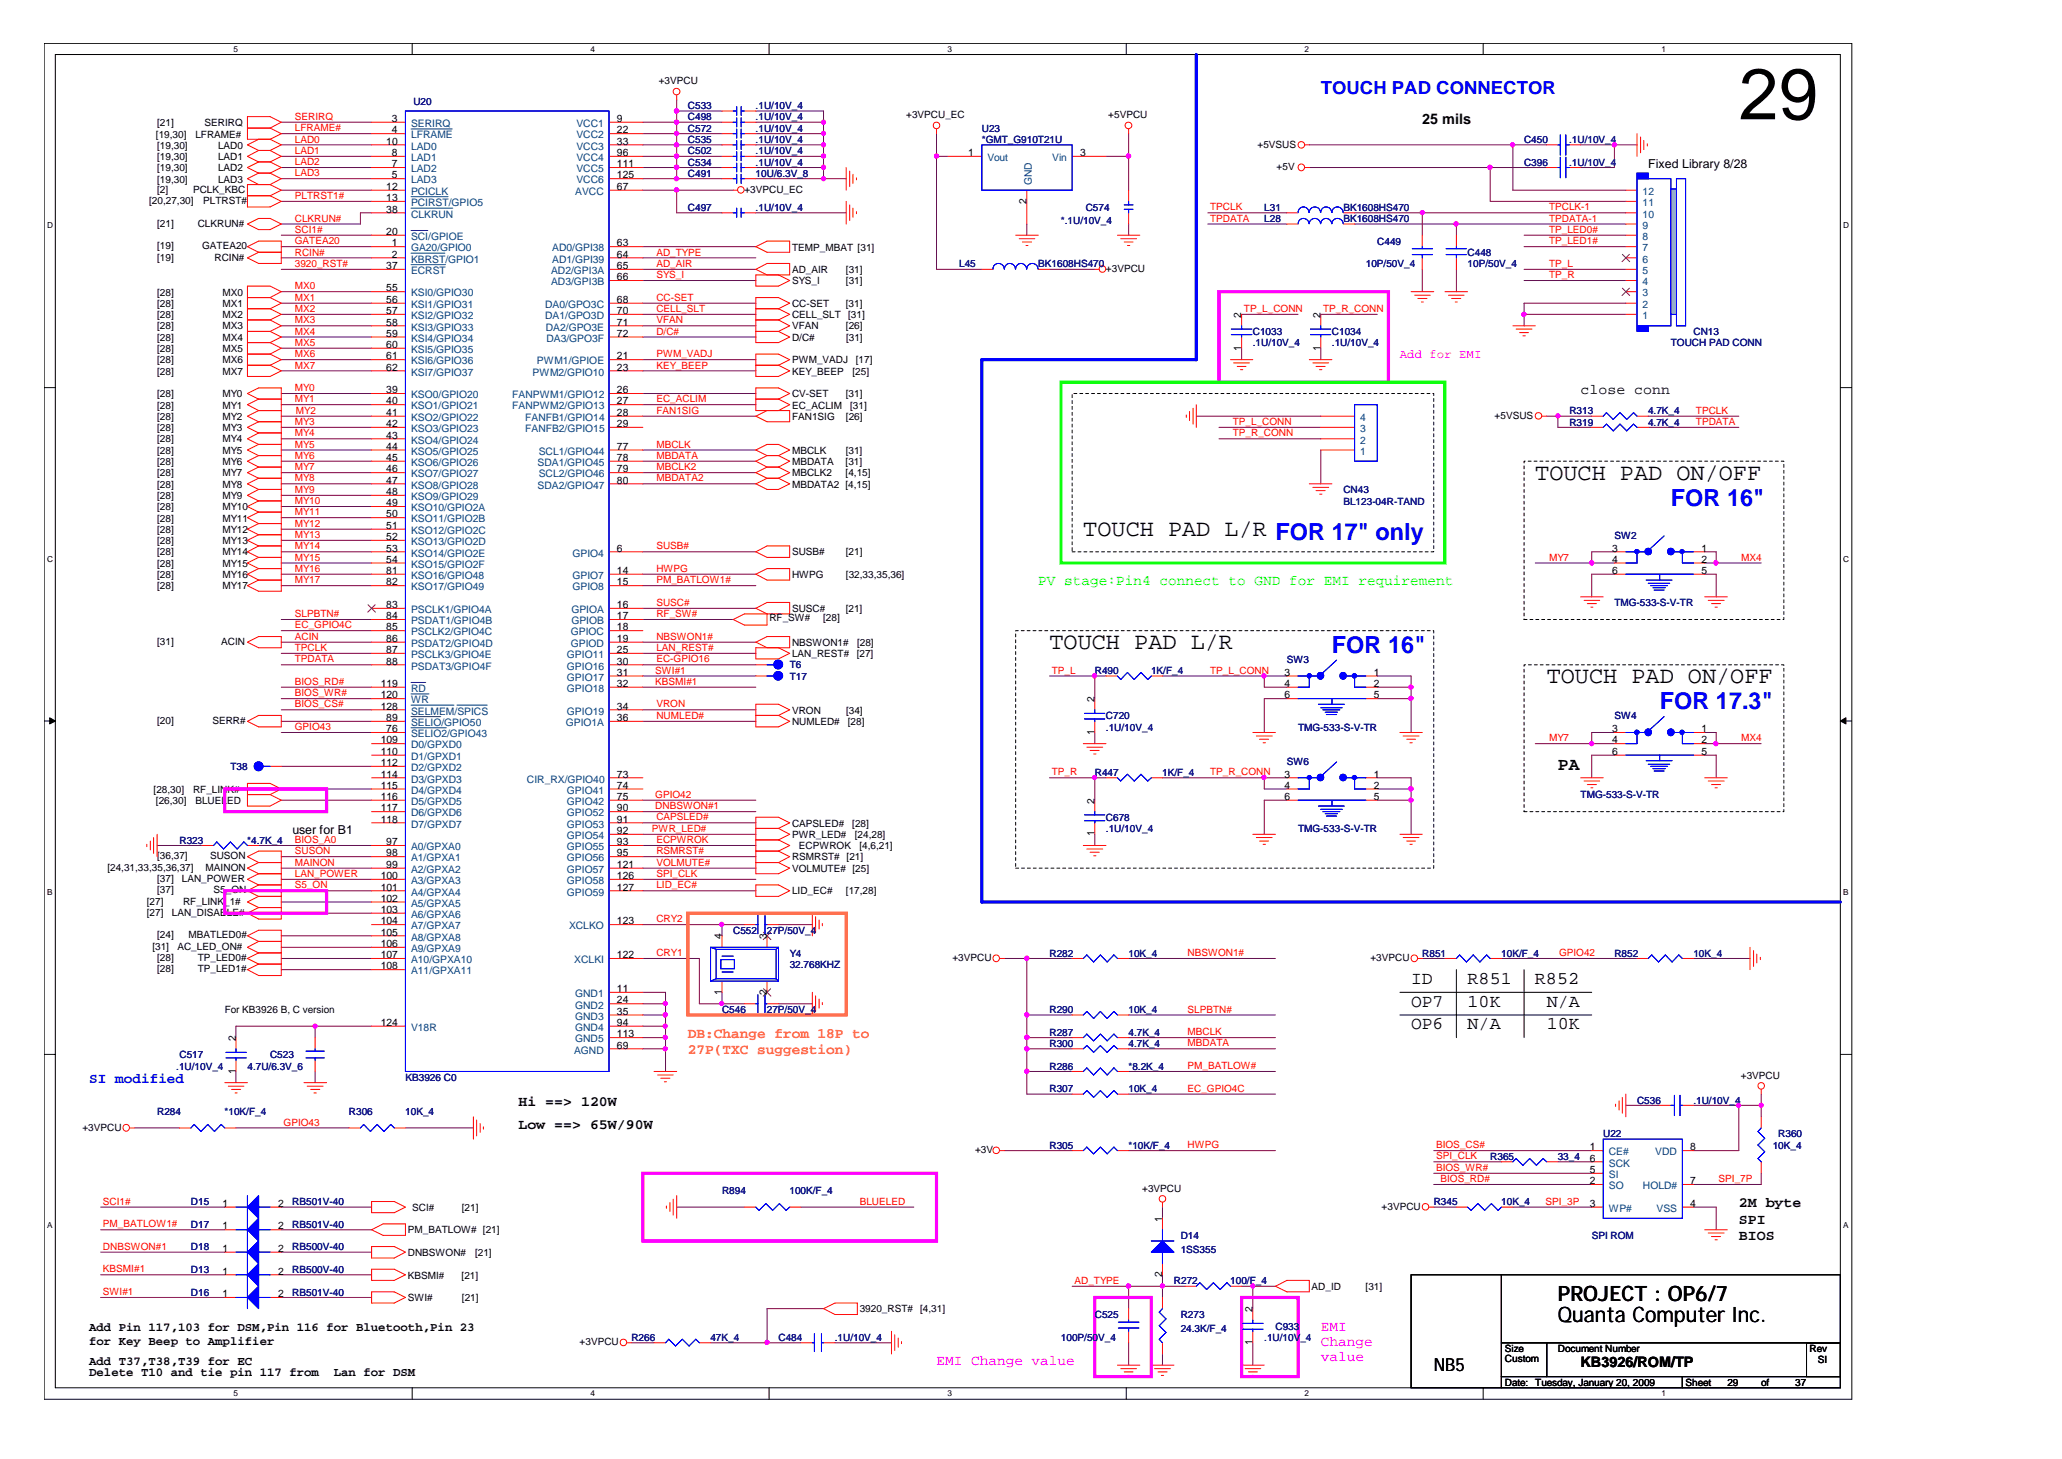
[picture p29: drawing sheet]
<svg xmlns="http://www.w3.org/2000/svg" width="297mm" height="210mm" viewBox="0 0 297 210" stroke-linecap="round" stroke-linejoin="round" font-family="sans-serif">
<defs><g id="words">
<text font-size="10.4" x="250.2" y="17.2">29</text>
<g font-size="3.4">
<text x="220.9" y="69">TOUCH PAD ON/OFF</text>
<text x="155.9" y="77.1">TOUCH PAD L/R FOR 17&quot; only</text>
<text x="151" y="93.4">TOUCH PAD L/R</text>
<text x="222.5" y="98.3">TOUCH PAD ON/OFF</text>
</g>
<g font-size="3.4" fill="#00f">
<text x="240.4" y="72.8">FOR 16&quot;</text>
<text x="191.6" y="93.9">FOR 16&quot;</text>
<text x="238.8" y="102">FOR 17.3&quot;</text>
</g>
<g font-size="3">
<text x="224.2" y="190.2">Quanta Computer Inc.</text>
<text x="224.2" y="187.2">PROJECT : OP6/7</text>
</g>
<text font-size="2.6" fill="#00f" x="190" y="13.5">TOUCH PAD CONNECTOR</text>
<g font-size="2.6">
<text x="224.2" y="110.8">PA</text>
<text x="203" y="141.6">ID</text>
<text x="211.2" y="141.6">R851</text>
<text x="220.8" y="141.6">R852</text>
<text x="203" y="144.8">OP7</text>
<text x="203" y="148.1">OP6</text>
<text x="211.2" y="144.8">10K</text>
<text x="211.2" y="148.1">N/A</text>
<text x="222.5" y="148.1">10K</text>
<text x="222.5" y="144.8">N/A</text>
<text x="206.3" y="197.3">NB5</text>
</g>
<g font-size="2.1">
<text x="204.6" y="17.9">25 mils</text>
<text x="227.4" y="56.6">close conn</text>
<text x="74.6" y="159.1">Hi ==&gt; 120W</text>
<text x="74.6" y="162.4">Low ==&gt; 65W/90W</text>
<text x="250.2" y="173.7">2M byte</text>
<text x="250.2" y="176">SPI</text>
<text x="250.2" y="178.4">BIOS</text>
<text x="227.4" y="196.7">KB3926/ROM/TP</text>
</g>
<text font-size="2.1" fill="#0f0" x="149.4" y="84.2">PV stage:Pin4 connect to GND for EMI requirement</text>
<g font-size="2.1" fill="#ff8000">
<text x="99" y="149.3">DB:Change from 18P to</text>
<text x="99" y="151.7">27P(TXC suggestion)</text>
</g>
<text font-size="2.1" fill="#00f" x="12.8" y="155.8">SI modified</text>
<g font-size="2.1" fill="#f0f">
<text x="190" y="191.5">EMI</text>
<text x="134.7" y="196.4">EMI Change value</text>
<text x="190" y="193.7">Change</text>
<text x="190" y="195.8">value</text>
</g>
<g font-size="1.8">
<text x="237.2" y="24.1">Fixed Library 8/28</text>
<text x="42.1" y="120">user for B1</text>
<text x="12.8" y="191.4">Add Pin 117,103 for DSM,Pin 116 for Bluetooth,Pin 23</text>
<text x="12.8" y="197.9">Delete T10 and tie pin 117 from</text>
<text x="12.8" y="193.5">for Key Beep to Amplifier</text>
<text x="12.8" y="196.3">Add T37,T38,T39 for EC</text>
<text x="48" y="197.9">Lan for DSM</text>
</g>
<text font-size="1.8" fill="#f0f" x="201.4" y="51.5">Add for EMI</text>
<g font-size="1.5">
<text x="56.4" y="17.5">3</text>
<text x="88.8" y="17.5">9</text>
<text x="55.6" y="20.8">10</text>
<text x="56.4" y="19.2">4</text>
<text x="56.4" y="22.5">8</text>
<text x="88.8" y="19.2">22</text>
<text x="88.8" y="20.8">33</text>
<text x="88.8" y="22.5">96</text>
<text x="139.3" y="22.5">1</text>
<text x="155.4" y="22.5">3</text>
<text x="55.6" y="28.9">13</text>
<text x="55.6" y="27.3">12</text>
<text x="56.4" y="24.1">7</text>
<text x="56.4" y="25.7">5</text>
<text x="88.8" y="24.1">111</text>
<text x="88.8" y="25.7">125</text>
<text x="88.8" y="27.3">67</text>
<text x="147.7" y="29.3" transform="rotate(-90 147.7 29.3)">2</text>
<text x="55.6" y="33.8">20</text>
<text x="55.6" y="30.6">38</text>
<text x="56.4" y="35.4">1</text>
<text x="88.8" y="35.4">63</text>
<text x="55.6" y="38.7">37</text>
<text x="55.6" y="41.9">55</text>
<text x="56.4" y="37.1">2</text>
<text x="88.8" y="37.1">64</text>
<text x="88.8" y="38.7">65</text>
<text x="88.8" y="40.3">66</text>
<text x="55.6" y="43.6">56</text>
<text x="55.6" y="45.2">57</text>
<text x="55.6" y="46.8">58</text>
<text x="88.8" y="43.6">68</text>
<text x="88.8" y="45.2">70</text>
<text x="88.8" y="46.8">71</text>
<text x="178.6" y="45.7" transform="rotate(-90 178.6 45.7)">2</text>
<text x="190" y="45.7" transform="rotate(-90 190 45.7)">2</text>
<text x="55.6" y="48.4">59</text>
<text x="55.6" y="50.1">60</text>
<text x="55.6" y="51.7">61</text>
<text x="55.6" y="53.3">62</text>
<text x="88.8" y="48.4">72</text>
<text x="88.8" y="51.7">21</text>
<text x="88.8" y="53.3">23</text>
<text x="178.6" y="50.4" transform="rotate(-90 178.6 50.4)">1</text>
<text x="190" y="50.4" transform="rotate(-90 190 50.4)">1</text>
<text x="55.6" y="56.6">39</text>
<text x="55.6" y="58.2">40</text>
<text x="55.6" y="59.8">41</text>
<text x="88.8" y="56.6">26</text>
<text x="88.8" y="58.2">27</text>
<text x="88.8" y="59.8">28</text>
<text x="55.6" y="61.4">42</text>
<text x="55.6" y="63.1">43</text>
<text x="55.6" y="64.7">44</text>
<text x="88.8" y="61.4">29</text>
<text x="88.8" y="64.7">77</text>
<text x="55.6" y="66.3">45</text>
<text x="55.6" y="68">46</text>
<text x="55.6" y="69.6">47</text>
<text x="55.6" y="71.2">48</text>
<text x="88.8" y="68">79</text>
<text x="88.8" y="66.3">78</text>
<text x="88.8" y="69.6">80</text>
<text x="55.6" y="72.8">49</text>
<text x="55.6" y="74.4">50</text>
<text x="55.6" y="76.1">51</text>
<text x="55.6" y="77.7">52</text>
<text x="55.6" y="79.3">53</text>
<text x="55.6" y="81">54</text>
<text x="55.6" y="82.6">81</text>
<text x="88.8" y="79.3">6</text>
<text x="88.8" y="82.6">14</text>
<text x="232" y="79.3">3</text>
<text x="232" y="81">4</text>
<text x="232" y="82.6">6</text>
<text x="244.8" y="79.3">1</text>
<text x="244.8" y="81">2</text>
<text x="244.8" y="82.6">5</text>
<text x="55.6" y="84.2">82</text>
<text x="55.6" y="87.5">83</text>
<text x="55.6" y="89.1">84</text>
<text x="88.8" y="84.2">15</text>
<text x="88.8" y="87.5">16</text>
<text x="88.8" y="89.1">17</text>
<text x="55.6" y="90.7">85</text>
<text x="55.6" y="92.3">86</text>
<text x="55.6" y="94">87</text>
<text x="55.6" y="95.6">88</text>
<text x="88.8" y="90.7">18</text>
<text x="88.8" y="92.3">19</text>
<text x="88.8" y="94">25</text>
<text x="88.8" y="95.6">30</text>
<text x="54.8" y="98.8">119</text>
<text x="54.8" y="100.5">120</text>
<text x="88.8" y="97.2">31</text>
<text x="88.8" y="98.8">32</text>
<text x="157.5" y="101" transform="rotate(-90 157.5 101)">2</text>
<text x="184.8" y="97.2">3</text>
<text x="184.8" y="98.8">4</text>
<text x="184.8" y="100.5">6</text>
<text x="197.7" y="97.2">1</text>
<text x="197.7" y="98.8">2</text>
<text x="197.7" y="100.5">5</text>
<text x="54.8" y="102.1">128</text>
<text x="54.8" y="106.9">109</text>
<text x="55.6" y="103.7">89</text>
<text x="55.6" y="105.3">76</text>
<text x="88.8" y="102.1">34</text>
<text x="88.8" y="103.7">36</text>
<text x="157.5" y="105.7" transform="rotate(-90 157.5 105.7)">1</text>
<text x="232" y="105.3">3</text>
<text x="232" y="106.9">4</text>
<text x="244.8" y="105.3">1</text>
<text x="244.8" y="106.9">2</text>
<text x="54.8" y="108.6">110</text>
<text x="54.8" y="110.2">112</text>
<text x="54.8" y="111.9">114</text>
<text x="54.8" y="113.5">115</text>
<text x="88.8" y="111.9">73</text>
<text x="88.8" y="113.5">74</text>
<text x="184.8" y="111.9">3</text>
<text x="184.8" y="113.5">4</text>
<text x="197.7" y="111.9">1</text>
<text x="197.7" y="113.5">2</text>
<text x="232" y="108.6">6</text>
<text x="244.8" y="108.6">5</text>
<text x="54.8" y="115.1">116</text>
<text x="54.8" y="116.7">117</text>
<text x="54.8" y="118.3">118</text>
<text x="88.8" y="115.1">75</text>
<text x="88.8" y="116.7">90</text>
<text x="88.8" y="118.3">91</text>
<text x="88.8" y="120">92</text>
<text x="157.5" y="115.6" transform="rotate(-90 157.5 115.6)">2</text>
<text x="184.8" y="115.1">6</text>
<text x="197.7" y="115.1">5</text>
<text x="55.6" y="121.6">97</text>
<text x="55.6" y="123.2">98</text>
<text x="55.6" y="124.9">99</text>
<text x="88.8" y="121.6">93</text>
<text x="88.8" y="123.2">95</text>
<text x="88.8" y="124.9">121</text>
<text x="157.5" y="120.3" transform="rotate(-90 157.5 120.3)">1</text>
<text x="54.8" y="126.5">100</text>
<text x="54.8" y="128.1">101</text>
<text x="54.8" y="129.7">102</text>
<text x="54.8" y="131.3">103</text>
<text x="88.8" y="126.5">126</text>
<text x="88.8" y="128.1">127</text>
<text x="54.8" y="133">104</text>
<text x="54.8" y="134.6">105</text>
<text x="54.8" y="136.2">106</text>
<text x="54.8" y="137.9">107</text>
<text x="88.8" y="137.9">122</text>
<text x="88.8" y="133">123</text>
<text x="103.8" y="135.1" transform="rotate(-90 103.8 135.1)">4</text>
<text x="110.3" y="135.1" transform="rotate(-90 110.3 135.1)">3</text>
<text x="54.8" y="139.5">108</text>
<text x="88.8" y="142.7">11</text>
<text x="103.8" y="143.1" transform="rotate(-90 103.8 143.1)">1</text>
<text x="110.3" y="143.1" transform="rotate(-90 110.3 143.1)">2</text>
<text x="33.9" y="149.7" transform="rotate(-90 33.9 149.7)">2</text>
<text x="54.8" y="147.6">124</text>
<text x="88.8" y="146">35</text>
<text x="88.8" y="144.4">24</text>
<text x="88.8" y="147.6">94</text>
<text x="88.8" y="149.2">113</text>
<text x="33.9" y="154.5" transform="rotate(-90 33.9 154.5)">1</text>
<text x="88.8" y="150.8">69</text>
<text x="228.7" y="165.5">1</text>
<text x="228.7" y="167.1">6</text>
<text x="243.2" y="165.5">8</text>
<text x="32" y="173.6">1</text>
<text x="40" y="173.6">2</text>
<text x="228.7" y="168.8">5</text>
<text x="228.7" y="170.4">2</text>
<text x="228.7" y="173.6">3</text>
<text x="243.2" y="173.6">4</text>
<text x="243.2" y="170.4">7</text>
<text x="32" y="176.9">1</text>
<text x="40" y="176.9">2</text>
<text x="167.2" y="175.8" transform="rotate(-90 167.2 175.8)">1</text>
<text x="32" y="180.1">1</text>
<text x="32" y="183.4">1</text>
<text x="40" y="180.1">2</text>
<text x="40" y="183.4">2</text>
<text x="167.2" y="183.7" transform="rotate(-90 167.2 183.7)">2</text>
<text x="32" y="186.6">1</text>
<text x="40" y="186.6">2</text>
<text x="180.2" y="188.8" transform="rotate(-90 180.2 188.8)">2</text>
<text x="180.2" y="193.5" transform="rotate(-90 180.2 193.5)">1</text>
</g>
<g font-size="1.5" fill="#004080">
<text x="59.1" y="18.3">SERIRQ</text>
<text x="59.1" y="19.9">LFRAME</text>
<text x="59.1" y="21.5">LAD0</text>
<text x="59.1" y="23.2">LAD1</text>
<text x="82.9" y="18.3">VCC1</text>
<text x="82.9" y="19.9">VCC2</text>
<text x="82.9" y="21.5">VCC3</text>
<text x="82.9" y="23.2">VCC4</text>
<text x="142.1" y="23.2">Vout</text>
<text x="151.4" y="23.2">Vin</text>
<text x="59.1" y="24.8">LAD2</text>
<text x="59.1" y="26.4">LAD3</text>
<text x="59.1" y="29.6">PCIRST/GPIO5</text>
<text x="59.1" y="28">PCICLK</text>
<text x="82.8" y="28">AVCC</text>
<text x="82.9" y="24.8">VCC5</text>
<text x="82.9" y="26.4">VCC6</text>
<text x="148.5" y="26.6" transform="rotate(-90 148.5 26.6)">GND</text>
<text x="236.3" y="29.6">11</text>
<text x="236.3" y="28">12</text>
<text x="59.1" y="34.5">SCI/GPIOE</text>
<text x="59.1" y="31.3">CLKRUN</text>
<text x="236.3" y="34.5">8</text>
<text x="236.3" y="32.9">9</text>
<text x="236.3" y="31.3">10</text>
<text x="59.1" y="36.2">GA20/GPIO0</text>
<text x="59.1" y="37.8">KBRST/GPIO1</text>
<text x="59.1" y="39.4">ECRST</text>
<text x="79.3" y="39.4">AD2/GPI3A</text>
<text x="79.3" y="41">AD3/GPI3B</text>
<text x="79.5" y="36.2">AD0/GPI38</text>
<text x="79.5" y="37.8">AD1/GPI39</text>
<text x="236.3" y="41">4</text>
<text x="236.3" y="39.4">5</text>
<text x="236.3" y="37.8">6</text>
<text x="236.3" y="36.2">7</text>
<text x="59.1" y="42.6">KSI0/GPIO30</text>
<text x="59.1" y="44.3">KSI1/GPIO31</text>
<text x="59.1" y="45.9">KSI2/GPIO32</text>
<text x="59.1" y="47.6">KSI3/GPIO33</text>
<text x="78.4" y="44.3">DA0/GPO3C</text>
<text x="78.4" y="45.9">DA1/GPO3D</text>
<text x="78.5" y="47.6">DA2/GPO3E</text>
<text x="236.3" y="45.9">1</text>
<text x="236.3" y="44.3">2</text>
<text x="236.3" y="42.6">3</text>
<text x="59.1" y="49.2">KSI4/GPIO34</text>
<text x="59.1" y="50.8">KSI5/GPIO35</text>
<text x="59.1" y="52.4">KSI6/GPIO36</text>
<text x="77.3" y="52.4">PWM1/GPIOE</text>
<text x="78.6" y="49.2">DA3/GPO3F</text>
<text x="59.1" y="54">KSI7/GPIO37</text>
<text x="59.1" y="57.3">KSO0/GPIO20</text>
<text x="59.1" y="58.9">KSO1/GPIO21</text>
<text x="73.7" y="57.3">FANPWM1/GPIO12</text>
<text x="73.7" y="58.9">FANPWM2/GPIO13</text>
<text x="76.6" y="54">PWM2/GPIO10</text>
<text x="59.1" y="60.6">KSO2/GPIO22</text>
<text x="59.1" y="62.2">KSO3/GPIO23</text>
<text x="59.1" y="63.8">KSO4/GPIO24</text>
<text x="59.1" y="65.4">KSO5/GPIO25</text>
<text x="75.6" y="60.6">FANFB1/GPIO14</text>
<text x="75.6" y="62.2">FANFB2/GPIO15</text>
<text x="77.5" y="65.4">SCL1/GPIO44</text>
<text x="195.7" y="65.4">1</text>
<text x="195.7" y="63.8">2</text>
<text x="195.7" y="62.2">3</text>
<text x="195.7" y="60.6">4</text>
<text x="59.1" y="67">KSO6/GPIO26</text>
<text x="59.1" y="68.7">KSO7/GPIO27</text>
<text x="59.1" y="70.3">KSO8/GPIO28</text>
<text x="59.1" y="71.9">KSO9/GPIO29</text>
<text x="77.3" y="67">SDA1/GPIO45</text>
<text x="77.3" y="70.3">SDA2/GPIO47</text>
<text x="77.5" y="68.7">SCL2/GPIO46</text>
<text x="59.1" y="73.5">KSO10/GPIO2A</text>
<text x="59.1" y="75.2">KSO11/GPIO2B</text>
<text x="59.1" y="76.8">KSO12/GPIO2C</text>
<text x="59.1" y="78.4">KSO13/GPIO2D</text>
<text x="59.1" y="80.1">KSO14/GPIO2E</text>
<text x="59.1" y="81.7">KSO15/GPIO2F</text>
<text x="59.1" y="83.3">KSO16/GPIO48</text>
<text x="82.4" y="80.1">GPIO4</text>
<text x="82.4" y="83.3">GPIO7</text>
<text x="59.1" y="84.9">KSO17/GPIO49</text>
<text x="59.1" y="88.2">PSCLK1/GPIO4A</text>
<text x="59.1" y="89.8">PSDAT1/GPIO4B</text>
<text x="82.2" y="88.2">GPIOA</text>
<text x="82.2" y="89.8">GPIOB</text>
<text x="82.4" y="84.9">GPIO8</text>
<text x="59.1" y="91.4">PSCLK2/GPIO4C</text>
<text x="59.1" y="93.1">PSDAT2/GPIO4D</text>
<text x="59.1" y="94.7">PSCLK3/GPIO4E</text>
<text x="81.6" y="94.7">GPIO11</text>
<text x="82.1" y="91.4">GPIOC</text>
<text x="82.1" y="93.1">GPIOD</text>
<text x="59.1" y="96.3">PSDAT3/GPIO4F</text>
<text x="59.1" y="99.5">RD</text>
<text x="59.1" y="101.2">WR</text>
<text x="81.6" y="96.3">GPIO16</text>
<text x="81.6" y="97.9">GPIO17</text>
<text x="81.6" y="99.5">GPIO18</text>
<text x="59.1" y="102.8">SELMEM/SPICS</text>
<text x="59.1" y="104.5">SELIO/GPIO50</text>
<text x="59.1" y="106.1">SELIO2/GPIO43</text>
<text x="59.1" y="107.7">D0/GPXD0</text>
<text x="81.4" y="104.5">GPIO1A</text>
<text x="81.6" y="102.8">GPIO19</text>
<text x="59.1" y="109.3">D1/GPXD1</text>
<text x="59.1" y="110.9">D2/GPXD2</text>
<text x="59.1" y="112.6">D3/GPXD3</text>
<text x="75.8" y="112.6">CIR_RX/GPIO40</text>
<text x="59.1" y="114.2">D4/GPXD4</text>
<text x="59.1" y="115.8">D5/GPXD5</text>
<text x="59.1" y="117.4">D6/GPXD6</text>
<text x="59.1" y="119.1">D7/GPXD7</text>
<text x="81.6" y="114.2">GPIO41</text>
<text x="81.6" y="115.8">GPIO42</text>
<text x="81.6" y="117.4">GPIO52</text>
<text x="81.6" y="119.1">GPIO53</text>
<text x="59.1" y="122.3">A0/GPXA0</text>
<text x="59.1" y="123.9">A1/GPXA1</text>
<text x="59.1" y="125.6">A2/GPXA2</text>
<text x="81.6" y="120.7">GPIO54</text>
<text x="81.6" y="122.3">GPIO55</text>
<text x="81.6" y="123.9">GPIO56</text>
<text x="81.6" y="125.6">GPIO57</text>
<text x="59.1" y="127.2">A3/GPXA3</text>
<text x="59.1" y="128.8">A4/GPXA4</text>
<text x="59.1" y="130.4">A5/GPXA5</text>
<text x="81.6" y="127.2">GPIO58</text>
<text x="81.6" y="128.8">GPIO59</text>
<text x="59.1" y="132.1">A6/GPXA6</text>
<text x="59.1" y="133.7">A7/GPXA7</text>
<text x="59.1" y="135.3">A8/GPXA8</text>
<text x="59.1" y="137">A9/GPXA9</text>
<text x="81.9" y="133.7">XCLKO</text>
<text x="59.1" y="138.6">A10/GPXA10</text>
<text x="59.1" y="140.2">A11/GPXA11</text>
<text x="82.6" y="138.6">XCLKI</text>
<text x="82.8" y="143.4">GND1</text>
<text x="59.1" y="148.3">V18R</text>
<text x="82.8" y="146.7">GND3</text>
<text x="82.8" y="145.1">GND2</text>
<text x="82.8" y="148.3">GND4</text>
<text x="82.8" y="150">GND5</text>
<text x="82.6" y="151.6">AGND</text>
<text x="231.5" y="166.2">CE#</text>
<text x="231.5" y="167.8">SCK</text>
<text x="238.2" y="166.2">VDD</text>
<text x="231.5" y="169.5">SI</text>
<text x="231.5" y="171.1">SO</text>
<text x="236.4" y="171.1">HOLD#</text>
<text x="231.5" y="174.3">WP#</text>
<text x="238.3" y="174.3">VSS</text>
</g>
<g font-size="1.4" fill="#f00">
<text x="42.4" y="17.2">SERIRQ</text>
<text x="42.4" y="18.9">LFRAME#</text>
<text x="42.4" y="20.5">LAD0</text>
<text x="42.4" y="22.2">LAD1</text>
<text x="42.4" y="23.8">LAD2</text>
<text x="42.4" y="25.4">LAD3</text>
<text x="42.4" y="28.6">PLTRST1#</text>
<text x="42.4" y="33.5">SCI1#</text>
<text x="42.4" y="35.2">GATEA20</text>
<text x="42.4" y="31.9">CLKRUN#</text>
<text x="174.1" y="31.9">TPDATA</text>
<text x="174.1" y="30.3">TPCLK</text>
<text x="222.9" y="31.9">TPDATA-1</text>
<text x="222.9" y="30.3">TPCLK-1</text>
<text x="222.9" y="33.5">TP_LED0#</text>
<text x="222.9" y="35.2">TP_LED1#</text>
<text x="42.4" y="38.4">3920_RST#</text>
<text x="42.4" y="41.6">MX0</text>
<text x="42.4" y="36.8">RCIN#</text>
<text x="94.4" y="38.4">AD_AIR</text>
<text x="94.4" y="36.8">AD_TYPE</text>
<text x="94.4" y="40">SYS_I</text>
<text x="222.9" y="38.4">TP_L</text>
<text x="222.9" y="40">TP_R</text>
<text x="42.4" y="43.3">MX1</text>
<text x="42.4" y="44.9">MX2</text>
<text x="42.4" y="46.5">MX3</text>
<text x="94.4" y="43.3">CC-SET</text>
<text x="94.4" y="44.9">CELL_SLT</text>
<text x="94.4" y="46.5">VFAN</text>
<text x="179" y="44.9">TP_L_CONN</text>
<text x="190.4" y="44.9">TP_R_CONN</text>
<text x="42.4" y="48.1">MX4</text>
<text x="42.4" y="49.8">MX5</text>
<text x="42.4" y="51.4">MX6</text>
<text x="42.4" y="53">MX7</text>
<text x="94.4" y="51.4">PWM_VADJ</text>
<text x="94.4" y="48.1">D/C#</text>
<text x="94.4" y="53">KEY_BEEP</text>
<text x="42.4" y="56.3">MY0</text>
<text x="42.4" y="57.9">MY1</text>
<text x="42.6" y="59.5">MY2</text>
<text x="94.4" y="59.5">FAN1SIG</text>
<text x="94.4" y="57.9">EC_ACLIM</text>
<text x="244" y="59.5">TPCLK</text>
<text x="42.4" y="61.1">MY3</text>
<text x="42.4" y="62.8">MY4</text>
<text x="42.4" y="64.4">MY5</text>
<text x="94.4" y="64.4">MBCLK</text>
<text x="177.4" y="61.1">TP_L_CONN</text>
<text x="177.4" y="62.8">TP_R_CONN</text>
<text x="244" y="61.1">TPDATA</text>
<text x="42.4" y="69.3">MY8</text>
<text x="42.4" y="67.7">MY7</text>
<text x="42.4" y="66">MY6</text>
<text x="42.4" y="70.9">MY9</text>
<text x="94.4" y="66">MBDATA</text>
<text x="94.4" y="67.7">MBCLK2</text>
<text x="94.4" y="69.3">MBDATA2</text>
<text x="42.4" y="72.5">MY10</text>
<text x="42.4" y="74.1">MY11</text>
<text x="42.4" y="77.4">MY13</text>
<text x="42.4" y="75.8">MY12</text>
<text x="42.4" y="79.1">MY14</text>
<text x="42.4" y="80.7">MY15</text>
<text x="42.4" y="82.3">MY16</text>
<text x="42.4" y="83.9">MY17</text>
<text x="94.4" y="79.1">SUSB#</text>
<text x="94.4" y="82.3">HWPG</text>
<text x="94.4" y="83.9">PM_BATLOW1#</text>
<text x="222.9" y="80.7">MY7</text>
<text x="250.5" y="80.7">MX4</text>
<text x="42.4" y="88.8">SLPBTN#</text>
<text x="94.4" y="87.2">SUSC#</text>
<text x="94.4" y="88.8">RF_SW#</text>
<text x="42.4" y="92">ACIN</text>
<text x="42.4" y="95.3">TPDATA</text>
<text x="42.4" y="93.7">TPCLK</text>
<text x="42.4" y="90.4">EC_GPIO4C</text>
<text x="94.4" y="92">NBSWON1#</text>
<text x="94.4" y="95.3">EC-GPIO16</text>
<text x="94.4" y="93.7">LAN_REST#</text>
<text x="42.4" y="100.2">BIOS_WR#</text>
<text x="42.4" y="98.5">BIOS_RD#</text>
<text x="42.4" y="101.8">BIOS_CS#</text>
<text x="94.3" y="98.5">KBSMI#1</text>
<text x="94.3" y="96.9">SWI#1</text>
<text x="94.4" y="101.8">VRON</text>
<text x="151.3" y="96.9">TP_L</text>
<text x="174.1" y="96.9">TP_L_CONN</text>
<text x="42.4" y="105">GPIO43</text>
<text x="94.4" y="103.4">NUMLED#</text>
<text x="222.9" y="106.7">MY7</text>
<text x="250.5" y="106.7">MX4</text>
<text x="151.3" y="111.6">TP_R</text>
<text x="174.1" y="111.6">TP_R_CONN</text>
<text x="93.8" y="119.7">PWR_LED#</text>
<text x="94.3" y="116.4">DNBSWON#1</text>
<text x="94.3" y="114.8">GPIO42</text>
<text x="94.4" y="118">CAPSLED#</text>
<text x="42.4" y="122.9">SUSON</text>
<text x="42.4" y="124.6">MAINON</text>
<text x="42.4" y="121.3">BIOS_A0</text>
<text x="94.4" y="122.9">RSMRST#</text>
<text x="94.4" y="121.3">ECPWROK</text>
<text x="94.4" y="124.6">VOLMUTE#</text>
<text x="42.4" y="126.2">LAN_POWER</text>
<text x="42.4" y="127.8">S5_ON</text>
<text x="94.4" y="127.8">LID_EC#</text>
<text x="94.4" y="126.2">SPI_CLK</text>
<text x="94.4" y="137.6">CRY1</text>
<text x="94.4" y="132.7">CRY2</text>
<text x="170.9" y="137.6">NBSWON1#</text>
<text x="224.3" y="137.6">GPIO42</text>
<text x="170.9" y="145.7">SLPBTN#</text>
<text x="170.9" y="148.9">MBCLK</text>
<text x="170.9" y="150.6">MBDATA</text>
<text x="170.9" y="153.8">PM_BATLOW#</text>
<text x="40.8" y="161.9">GPIO43</text>
<text x="170.9" y="157.1">EC_GPIO4C</text>
<text x="170.9" y="165.2">HWPG</text>
<text x="206.6" y="165.2">BIOS_CS#</text>
<text x="206.6" y="166.8">SPI_CLK</text>
<text x="14.8" y="173.3">SCI1#</text>
<text x="123.7" y="173.3">BLUELED</text>
<text x="206.6" y="168.5">BIOS_WR#</text>
<text x="207.3" y="170.1">BIOS_RD#</text>
<text x="222.4" y="173.3">SPI_3P</text>
<text x="247.3" y="170.1">SPI_7P</text>
<text x="14.8" y="176.6">PM_BATLOW1#</text>
<text x="14.8" y="179.8">DNBSWON#1</text>
<text x="14.8" y="183.1">KBSMI#1</text>
<text x="154.6" y="184.7">AD_TYPE</text>
<text x="14.8" y="186.3">SWI#1</text>
</g>
<g font-size="1.4" fill="#000080">
<text x="59.5" y="15">U20</text>
<text x="99" y="17.3">C498</text>
<text x="99" y="15.7">C533</text>
<text x="108.7" y="17.3">.1U/10V_4</text>
<text x="108.7" y="15.7">.1U/10V_4</text>
<text x="99" y="22.2">C502</text>
<text x="99" y="23.8">C534</text>
<text x="99" y="20.6">C535</text>
<text x="99" y="18.9">C572</text>
<text x="108.7" y="22.2">.1U/10V_4</text>
<text x="108.7" y="23.8">.1U/10V_4</text>
<text x="108.7" y="20.6">.1U/10V_4</text>
<text x="108.7" y="18.9">.1U/10V_4</text>
<text x="141.3" y="18.9">U23</text>
<text x="141.3" y="20.6">*GMT_G910T21U</text>
<text x="219.3" y="20.6">C450</text>
<text x="219.3" y="23.8">C396</text>
<text x="225.8" y="20.6">.1U/10V_4</text>
<text x="225.8" y="23.8">.1U/10V_4</text>
<text x="99" y="25.5">C491</text>
<text x="108.7" y="25.5">10U/6.3V_8</text>
<text x="99" y="30.3">C497</text>
<text x="108.7" y="30.3">.1U/10V_4</text>
<text x="152.7" y="32.3">*.1U/10V_4</text>
<text x="156.2" y="30.3">C574</text>
<text x="181.9" y="30.3">L31</text>
<text x="181.9" y="32">L28</text>
<text x="193.3" y="30.3">BK1608HS470</text>
<text x="193.3" y="32">BK1608HS470</text>
<text x="198.2" y="35.2">C449</text>
<text x="138" y="38.5">L45</text>
<text x="149.4" y="38.5">BK1608HS470</text>
<text x="196.5" y="38.5">10P/50V_4</text>
<text x="211.2" y="36.8">C448</text>
<text x="211.2" y="38.5">10P/50V_4</text>
<text x="180.3" y="48.2">C1033</text>
<text x="180.3" y="49.8">.1U/10V_4</text>
<text x="191.6" y="48.2">C1034</text>
<text x="191.6" y="49.8">.1U/10V_4</text>
<text x="240.4" y="49.8">TOUCH PAD CONN</text>
<text x="243.7" y="48.2">CN13</text>
<text x="225.8" y="59.6">R313</text>
<text x="237.1" y="59.6">4.7K_4</text>
<text x="225.8" y="61.2">R319</text>
<text x="237.1" y="61.2">4.7K_4</text>
<text x="193.3" y="71">CN43</text>
<text x="193.3" y="72.6">BL123-04R-TAND</text>
<text x="232.3" y="77.5">SW2</text>
<text x="232.3" y="87.2">TMG-533-S-V-TR</text>
<text x="185.2" y="95.3">SW3</text>
<text x="113.6" y="96.2">T6</text>
<text x="113.6" y="97.8">T17</text>
<text x="157.5" y="97">R490</text>
<text x="165.6" y="97">1K/F_4</text>
<text x="159.1" y="103.5">C720</text>
<text x="159.1" y="105.1">.1U/10V_4</text>
<text x="186.8" y="105.1">TMG-533-S-V-TR</text>
<text x="232.3" y="103.5">SW4</text>
<text x="33.1" y="110.8">T38</text>
<text x="157.5" y="111.6">R447</text>
<text x="167.2" y="111.6">1K/F_4</text>
<text x="185.2" y="110">SW6</text>
<text x="159.1" y="118.1">C678</text>
<text x="159.1" y="119.7">.1U/10V_4</text>
<text x="186.8" y="119.7">TMG-533-S-V-TR</text>
<text x="227.4" y="114.9">TMG-533-S-V-TR</text>
<text x="25.8" y="121.4">R323</text>
<text x="35.6" y="121.4">*4.7K_4</text>
<text x="105.5" y="134.4">C552</text>
<text x="110.3" y="134.4">27P/50V_4</text>
<text x="113.6" y="137.6">Y4</text>
<text x="151" y="137.6">R282</text>
<text x="162.4" y="137.6">10K_4</text>
<text x="204.6" y="137.6">R851</text>
<text x="216" y="137.6">10K/F_4</text>
<text x="232.3" y="137.6">R852</text>
<text x="243.6" y="137.6">10K_4</text>
<text x="113.6" y="139.2">32.768KHZ</text>
<text x="103.9" y="145.8">C546</text>
<text x="110.3" y="145.8">27P/50V_4</text>
<text x="151" y="149">R287</text>
<text x="151" y="145.8">R290</text>
<text x="162.4" y="149">4.7K_4</text>
<text x="162.4" y="145.8">10K_4</text>
<text x="25.4" y="153.9">.1U/10V_4</text>
<text x="25.8" y="152.2">C517</text>
<text x="35.6" y="153.9">4.7U/6.3V_6</text>
<text x="38.9" y="152.2">C523</text>
<text x="58.3" y="155.5">KB3926 C0</text>
<text x="151" y="150.6">R300</text>
<text x="151" y="153.9">R286</text>
<text x="162.4" y="150.6">4.7K_4</text>
<text x="162.4" y="153.9">*8.2K_4</text>
<text x="22.6" y="160.4">R284</text>
<text x="32.3" y="160.4">*10K/F_4</text>
<text x="50.2" y="160.4">R306</text>
<text x="58.3" y="160.4">10K_4</text>
<text x="151" y="157.1">R307</text>
<text x="162.4" y="157.1">10K_4</text>
<text x="235.5" y="158.8">C536</text>
<text x="243.6" y="158.8">.1U/10V_4</text>
<text x="151" y="165.2">R305</text>
<text x="162.4" y="165.2">*10K/F_4</text>
<text x="214.4" y="166.9">R365</text>
<text x="224.1" y="166.9">33_4</text>
<text x="230.7" y="163.6">U22</text>
<text x="255.1" y="165.2">10K_4</text>
<text x="255.9" y="163.6">R360</text>
<text x="27.5" y="173.4">D15</text>
<text x="42.1" y="173.4">RB501V-40</text>
<text x="103.9" y="171.8">R894</text>
<text x="113.6" y="171.8">100K/F_4</text>
<text x="206.3" y="173.4">R345</text>
<text x="216" y="173.4">10K_4</text>
<text x="27.5" y="179.9">D18</text>
<text x="27.5" y="176.6">D17</text>
<text x="42.1" y="179.9">RB500V-40</text>
<text x="42.1" y="176.6">RB501V-40</text>
<text x="169.9" y="178.3">D14</text>
<text x="229" y="178.3">SPI ROM</text>
<text x="27.5" y="183.1">D13</text>
<text x="42.1" y="183.1">RB500V-40</text>
<text x="168.9" y="184.8">R272</text>
<text x="169.9" y="180.2">1SS355</text>
<text x="177" y="184.8">100/F_4</text>
<text x="27.5" y="186.4">D16</text>
<text x="42.1" y="186.4">RB501V-40</text>
<text x="157.5" y="189.6">C525</text>
<text x="169.9" y="189.6">R273</text>
<text x="169.9" y="191.6">24.3K/F_4</text>
<text x="183.5" y="191.3">C933</text>
<text x="90.8" y="192.9">R266</text>
<text x="102.2" y="192.9">47K_4</text>
<text x="112" y="192.9">C484</text>
<text x="120.1" y="192.9">.1U/10V_4</text>
<text x="152.7" y="192.9">100P/50V_4</text>
<text x="181.9" y="192.9">.1U/10V_4</text>
</g>
<g font-size="1.4">
<text x="94.8" y="12.1">+3VPCU</text>
<text x="130.4" y="17">+3VPCU_EC</text>
<text x="159.5" y="17">+5VPCU</text>
<text x="22.4" y="19.8">[19,30]</text>
<text x="22.6" y="18.1">[21]</text>
<text x="22.6" y="21.4">[19,30]</text>
<text x="22.6" y="23">[19,30]</text>
<text x="28.1" y="19.8">LFRAME#</text>
<text x="29.4" y="18.1">SERIRQ</text>
<text x="31.4" y="21.4">LAD0</text>
<text x="31.4" y="23">LAD1</text>
<text x="180.9" y="21.2">+5VSUS</text>
<text x="21.5" y="29.4">[20,27,30]</text>
<text x="22.6" y="24.7">[19,30]</text>
<text x="22.6" y="26.3">[19,30]</text>
<text x="22.6" y="27.7">[2]</text>
<text x="27.8" y="27.7">PCLK_KBC</text>
<text x="29.3" y="29.4">PLTRST#</text>
<text x="31.4" y="24.7">LAD2</text>
<text x="31.4" y="26.3">LAD3</text>
<text x="107.1" y="27.7">+3VPCU_EC</text>
<text x="183.7" y="24.5">+5V</text>
<text x="22.6" y="35.9">[19]</text>
<text x="22.6" y="32.6">[21]</text>
<text x="28.4" y="32.6">CLKRUN#</text>
<text x="29.1" y="35.9">GATEA20</text>
<text x="22.6" y="37.5">[19]</text>
<text x="30.9" y="37.5">RCIN#</text>
<text x="114" y="36">TEMP_MBAT [31]</text>
<text x="114" y="39.3">AD_AIR</text>
<text x="114" y="40.9">SYS_I</text>
<text x="121.7" y="39.3">[31]</text>
<text x="121.7" y="40.9">[31]</text>
<text x="159.1" y="39.1">+3VPCU</text>
<text x="22.6" y="42.5">[28]</text>
<text x="22.6" y="44.2">[28]</text>
<text x="22.6" y="45.8">[28]</text>
<text x="22.6" y="47.4">[28]</text>
<text x="32" y="42.5">MX0</text>
<text x="32" y="44.2">MX1</text>
<text x="32" y="45.8">MX2</text>
<text x="32" y="47.4">MX3</text>
<text x="114" y="44.2">CC-SET</text>
<text x="114" y="45.8">CELL_SLT</text>
<text x="114" y="47.4">VFAN</text>
<text x="121.7" y="44.2">[31]</text>
<text x="121.7" y="47.4">[26]</text>
<text x="122" y="45.8">[31]</text>
<text x="22.6" y="49">[28]</text>
<text x="22.6" y="50.6">[28]</text>
<text x="22.6" y="52.3">[28]</text>
<text x="22.6" y="53.9">[28]</text>
<text x="32" y="49">MX4</text>
<text x="32" y="50.6">MX5</text>
<text x="32" y="52.3">MX6</text>
<text x="32" y="53.9">MX7</text>
<text x="114" y="49">D/C#</text>
<text x="114" y="52.3">PWM_VADJ</text>
<text x="114" y="53.9">KEY_BEEP</text>
<text x="121.7" y="49">[31]</text>
<text x="122.7" y="53.9">[25]</text>
<text x="123.1" y="52.3">[17]</text>
<text x="22.6" y="57.2">[28]</text>
<text x="22.6" y="58.8">[28]</text>
<text x="32" y="57.2">MY0</text>
<text x="32" y="58.8">MY1</text>
<text x="114" y="57.2">CV-SET</text>
<text x="114" y="58.8">EC_ACLIM</text>
<text x="121.7" y="57.2">[31]</text>
<text x="122.3" y="58.8">[31]</text>
<text x="22.6" y="60.4">[28]</text>
<text x="22.6" y="62">[28]</text>
<text x="22.6" y="65.3">[28]</text>
<text x="22.6" y="63.6">[28]</text>
<text x="32" y="60.4">MY2</text>
<text x="32" y="62">MY3</text>
<text x="32" y="65.3">MY5</text>
<text x="32" y="63.6">MY4</text>
<text x="114" y="65.3">MBCLK</text>
<text x="114" y="60.4">FAN1SIG</text>
<text x="121.7" y="65.3">[31]</text>
<text x="121.7" y="60.4">[26]</text>
<text x="215.1" y="60.3">+5VSUS</text>
<text x="22.6" y="66.9">[28]</text>
<text x="22.6" y="68.6">[28]</text>
<text x="22.6" y="71.8">[28]</text>
<text x="22.6" y="70.2">[28]</text>
<text x="32" y="66.9">MY6</text>
<text x="32" y="68.6">MY7</text>
<text x="32" y="71.8">MY9</text>
<text x="32" y="70.2">MY8</text>
<text x="114" y="66.9">MBDATA</text>
<text x="114" y="68.6">MBCLK2</text>
<text x="114" y="70.2">MBDATA2 [4,15]</text>
<text x="121.7" y="66.9">[31]</text>
<text x="121.7" y="68.6">[4,15]</text>
<text x="22.6" y="73.4">[28]</text>
<text x="22.6" y="75">[28]</text>
<text x="22.6" y="76.7">[28]</text>
<text x="32" y="73.4">MY10</text>
<text x="32" y="75">MY11</text>
<text x="32" y="76.7">MY12</text>
<text x="22.6" y="78.3">[28]</text>
<text x="22.6" y="79.9">[28]</text>
<text x="22.6" y="81.5">[28]</text>
<text x="22.6" y="83.2">[28]</text>
<text x="32" y="78.3">MY13</text>
<text x="32" y="79.9">MY14</text>
<text x="32" y="81.5">MY15</text>
<text x="32" y="83.2">MY16</text>
<text x="114" y="79.9">SUSB#</text>
<text x="114" y="83.2">HWPG</text>
<text x="121.7" y="79.9">[21]</text>
<text x="121.7" y="83.2">[32,33,35,36]</text>
<text x="22.6" y="84.8">[28]</text>
<text x="32" y="84.8">MY17</text>
<text x="110.7" y="89.3">RF_SW#</text>
<text x="114" y="88">SUSC#</text>
<text x="118.4" y="89.3">[28]</text>
<text x="121.7" y="88">[21]</text>
<text x="22.6" y="92.8">[31]</text>
<text x="31.8" y="92.8">ACIN</text>
<text x="114" y="92.9">NBSWON1#</text>
<text x="114" y="94.5">LAN_REST#</text>
<text x="123.3" y="94.5">[27]</text>
<text x="123.3" y="92.9">[28]</text>
<text x="22.6" y="104.2">[20]</text>
<text x="30.6" y="104.2">SERR#</text>
<text x="114" y="104.3">NUMLED#</text>
<text x="114" y="102.7">VRON</text>
<text x="121.7" y="102.7">[34]</text>
<text x="122" y="104.3">[28]</text>
<text x="22.1" y="114.1">[28,30]</text>
<text x="22.4" y="115.7">[26,30]</text>
<text x="27.8" y="114.1">RF_LINK#</text>
<text x="28.1" y="115.7">BLUELED</text>
<text x="114" y="118.9">CAPSLED#</text>
<text x="122.6" y="118.9">[28]</text>
<text x="15.5" y="125.3">[24,31,33,35,36,37]</text>
<text x="22.6" y="123.6">[36,37]</text>
<text x="29.6" y="125.3">MAINON</text>
<text x="30.2" y="123.6">SUSON</text>
<text x="114" y="123.8">RSMRST# [21]</text>
<text x="114" y="120.5">PWR_LED#</text>
<text x="114" y="125.4">VOLMUTE# [25]</text>
<text x="114.9" y="122.2">ECPWROK</text>
<text x="123" y="120.5">[24,28]</text>
<text x="123.7" y="122.2">[4,6,21]</text>
<text x="21.1" y="130.1">[27]</text>
<text x="21.1" y="131.8">[27]</text>
<text x="22.6" y="126.9">[37]</text>
<text x="22.6" y="128.5">[37]</text>
<text x="24.7" y="131.8">LAN_DISABLE#</text>
<text x="26.2" y="126.9">LAN_POWER</text>
<text x="26.3" y="130.1">RF_LINK_1#</text>
<text x="30.7" y="128.5">S5_ON</text>
<text x="114" y="128.7">LID_EC#</text>
<text x="121.7" y="128.7">[17,28]</text>
<text x="21.9" y="136.7">[31]</text>
<text x="22.6" y="135">[24]</text>
<text x="25.5" y="136.7">AC_LED_ON#</text>
<text x="27.1" y="135">MBATLED0#</text>
<text x="22.6" y="138.3">[28]</text>
<text x="22.6" y="139.9">[28]</text>
<text x="28.4" y="138.3">TP_LED0#</text>
<text x="28.4" y="139.9">TP_LED1#</text>
<text x="137" y="138.3">+3VPCU</text>
<text x="197.2" y="138.3">+3VPCU</text>
<text x="32.3" y="145.8">For KB3926 B, C version</text>
<text x="250.5" y="155.2">+3VPCU</text>
<text x="11.9" y="162.7">+3VPCU</text>
<text x="140.3" y="165.9">+3V</text>
<text x="164.3" y="171.4">+3VPCU</text>
<text x="58.7" y="177.4">PM_BATLOW# [21]</text>
<text x="59.3" y="174.2">SCI#</text>
<text x="66.4" y="174.2">[21]</text>
<text x="198.8" y="174">+3VPCU</text>
<text x="58.7" y="180.7">DNBSWON#</text>
<text x="58.7" y="184">KBSMI#</text>
<text x="66.4" y="184">[21]</text>
<text x="68.3" y="180.7">[21]</text>
<text x="188.7" y="185.6">AD_ID</text>
<text x="196.5" y="185.6">[31]</text>
<text x="58.7" y="187.2">SWI#</text>
<text x="66.5" y="187.2">[21]</text>
<text x="123.7" y="188.8">3920_RST#</text>
<text x="132.4" y="188.8">[4,31]</text>
<text x="83.4" y="193.6">+3VPCU</text>
<text x="216.5" y="194.5">Size</text>
<text x="216.5" y="196">Custom</text>
<text x="224.2" y="194.5">Document Number</text>
<text x="260.4" y="194.5">Rev</text>
<text x="261.5" y="196.1">SI</text>
<text x="216.5" y="199.4">Date: Tuesday, January 20, 2009</text>
<text x="242.5" y="199.4">Sheet</text>
<text x="248.5" y="199.4">29</text>
<text x="253.4" y="199.4">of</text>
<text x="258.3" y="199.4">37</text>
</g>
<g font-size="1.2">
<text x="33.6" y="7.5">5</text>
<text x="85" y="7.5">4</text>
<text x="136.3" y="7.5">3</text>
<text x="187.7" y="7.5">2</text>
<text x="239.1" y="7.5">1</text>
<text x="6.8" y="32.9">D</text>
<text x="265.2" y="32.9">D</text>
<text x="6.8" y="80.8">C</text>
<text x="265.2" y="80.8">C</text>
<text x="6.8" y="128.7">B</text>
<text x="265.2" y="128.7">B</text>
<text x="6.8" y="176.7">A</text>
<text x="265.2" y="176.7">A</text>
<text x="33.6" y="200.9">5</text>
<text x="85" y="200.9">4</text>
<text x="136.3" y="200.9">3</text>
<text x="187.7" y="200.9">2</text>
<text x="239.1" y="200.9">1</text>
</g>
</g></defs>
<g fill="none" stroke="#000" stroke-width=".14">
<path d="M6.3 6.2h260.1v195.1h-260.1zM8 7.8h256.8v191.9h-256.8zM59.3 6.2v1.6M110.7 6.2v1.6M162.1 6.2v1.6M213.4 6.2v1.6M6.3 55.8h1.7M264.8 55.8h1.6M6.3 103.7h1.7M264.8 103.7h1.6M209.5 139.5v9.8M219.3 139.5v9.8"/>
<path d="M6.3 151.7h1.7M201.4 142.8h27.6M201.4 146h27.6M264.8 151.7h1.6M59.3 199.7v1.6M110.7 199.7v1.6M162.1 199.7v1.6M203 183.4h13v16.3h-13zM213.4 199.7v1.6M216 183.4h48.8v9.8h-48.8zM216 193.2h6.5v4.8h-6.5zM216 198h26.1v1.7h-26.1z"/>
<path d="M222.5 193.2h42.3v4.8h-42.3zM242.1 198h22.7v1.7h-22.7zM259.9 193.2h4.9v4.8h-4.9z"/>
</g>
<g fill="#000" stroke="#000" stroke-width=".14">
<path d="M7.2 103.3l.8 .4-.8 .5z" fill-rule="evenodd"/>
<path d="M264.8 103.7l.8-.4v.9z" fill-rule="evenodd"/>
</g>
<g fill="none" stroke="#800040" stroke-width=".14">
<path d="M40.5 17.6h13M40.5 19.2h13M92.5 17.6h11.4M92.5 19.2h11.4M97.4 16h6.5M97.4 14.4v11.3M108.8 17.6h9.7M108.8 19.2h9.7M108.8 16h9.7v9.7M134.7 19.2v19.5h6.6M162.4 19.2v8.2M40.5 20.8h13"/>
<path d="M40.5 22.5h13M40.5 24.1h13M40.5 25.7h13M40.5 27.4h13M40.5 29h13M40.5 33.8h13M40.5 35.5h13M40.5 38.7h13M40.5 37.1h13M53.5 30.6h-1.6v1.6h-11.4M92.5 20.8h11.4M92.5 22.5h11.4"/>
<path d="M92.5 24.1h11.4M92.5 25.7h11.4M92.5 27.4h13M92.5 35.5h16.3M92.5 38.7h16.3M92.5 37.1h16.3M97.4 27.4v3.2h6.5M108.8 20.8h9.7M108.8 22.5h9.7M108.8 24.1h9.7M108.8 25.7h13M108.8 30.6h13"/>
<path d="M134.7 22.5h1.7M147.7 32.2v1.6M151 38.7h6.5M159.1 22.5h3.3M162.4 32.2v1.6M173.8 32.2h11.4M173.8 30.6h11.4M188.4 20.8h34.1M188.4 24.1h34.1M194.9 32.2h39M194.9 30.6h39M204.6 30.6v3.2"/>
<path d="M204.6 38.7v3.3M209.5 32.2v1.6M209.5 38.7v3.3M214.4 24.1v4.9h19.5M217.7 20.8v6.6h16.2M219.3 33.8h14.6M219.3 35.5h14.6M219.3 38.7h14.6M227.4 20.8h8.1M232.3 20.8v3.3h-4.9M40.5 42h13M40.5 43.6h13"/>
<path d="M40.5 45.2h13M40.5 46.9h13M40.5 48.5h13M40.5 50.1h13M40.5 51.7h13M40.5 53.4h13M40.5 56.6h13M40.5 58.2h13M40.5 59.9h13M92.5 43.6h16.3M92.5 45.2h16.3M92.5 46.9h16.3"/>
<path d="M92.5 48.5h16.3M92.5 51.7h16.3M92.5 53.4h16.3M92.5 56.6h16.3M92.5 58.2h16.3M92.5 59.9h16.3M92.5 40.4h16.3M172.1 59.9h17.9M178.6 45.2h8.2M178.6 50.1v1.6M190 45.2h8.2M190 50.1v1.6"/>
<path d="M219.3 45.2h14.6M219.3 40.4h14.6M222.5 59.9h6.5M224.2 59.9v1.6h4.8M233.9 43.6h-14.6v3.3M237.2 59.9h13M40.5 61.5h13M40.5 63.1h13M40.5 64.7h13M40.5 69.6h13M40.5 68h13M40.5 66.4h13"/>
<path d="M40.5 71.3h13M40.5 72.9h13M40.5 74.5h13M40.5 79.4h13M40.5 77.7h13M40.5 76.1h13M92.5 64.7h16.3M92.5 69.6h16.3M92.5 68h16.3M92.5 66.4h16.3M92.5 79.4h16.3M175.4 61.5h14.6"/>
<path d="M175.4 63.1h14.6M190 64.7v4.9M232.3 79.4h-3.3v1.6M237.2 61.5h13M245.3 79.4h1.6v1.6M40.5 81h13M40.5 82.6h13M40.5 92.4h13M40.5 98.9h13M40.5 95.6h13M40.5 94h13M40.5 84.3h13"/>
<path d="M40.5 89.1h13M40.5 90.7h13M92.5 82.6h16.3M92.5 87.5h16.3M92.5 92.4h16.3M92.5 98.9h16.3M92.5 95.6h16.3M92.5 94h16.3M92.5 84.3h16.3M92.5 89.1h13M92.5 97.3h16.3M151 97.3h8.1"/>
<path d="M157.5 97.3v3.2M167.3 97.3h17.9M181.9 97.3v1.6h3.3M198.2 98.9h4.8M198.2 97.3h4.8v8.1M220.9 81h11.4M232.3 82.6h-3.3v3.3M245.3 81h8.1M245.3 82.6h1.6v3.3M40.5 102.1h13M40.5 103.8h13M40.5 100.5h13"/>
<path d="M40.5 113.5h13M40.5 110.3h13M40.5 105.4h13M40.5 115.1h13M92.5 102.1h16.3M92.5 103.8h16.3M92.5 118.4h16.3M92.5 116.8h16.3M92.5 115.1h16.3M151 111.9h8.1M157.5 105.4v1.6M157.5 111.9v3.2"/>
<path d="M167.3 111.9h17.9M181.9 111.9v1.6h3.3M185.2 100.5h-3.3v4.9M185.2 115.1h-3.3v4.9M198.2 100.5h4.8M198.2 113.5h4.8M198.2 111.9h4.8v8.1M198.2 115.1h4.8M220.9 107h11.4M232.3 105.4h-3.3v1.6M232.3 108.6h-3.3v3.3M245.3 105.4h1.6v1.6"/>
<path d="M245.3 108.6h1.6v3.3M245.3 107h8.1M22.6 121.6h6.5M37.2 121.6h16.3M40.5 137.9h13M40.5 123.2h13M40.5 124.9h13M40.5 126.5h13M40.5 128.2h13M40.5 134.6h13M40.5 139.5h13M40.5 131.4h13"/>
<path d="M40.5 136.3h13M40.5 129.8h13M92.5 137.9h8.1v6.5h6.5M92.5 133h14.6M92.5 123.2h16.3M92.5 124.9h16.3M92.5 126.5h16.3M92.5 128.2h16.3M92.5 121.6h16.3M92.5 120h16.3M103.9 133v1.6M112 133h4.9"/>
<path d="M144.5 137.9h9.8M147.7 137.9v19.5h6.6M157.5 120v1.6M162.4 137.9h21.1M204.6 137.9h3.3M216 137.9h19.5M243.7 137.9h8.1M34 154.1v1.7M45.3 147.6v1.7M45.3 154.1v1.7M53.5 147.6h-19.5v1.7M92.5 144.4h3.3"/>
<path d="M92.5 146h3.3M92.5 150.9h3.3M92.5 147.6h3.3M92.5 142.8h3.3v11.3M92.5 149.3h3.3M103.9 142.8v1.6M112 144.4h4.9M147.7 146h6.6M147.7 150.9h6.6M147.7 154.1h6.6M147.7 149.3h6.6M162.4 146h21.1"/>
<path d="M162.4 150.9h21.1M162.4 154.1h21.1M162.4 149.3h21.1M162.4 157.4h21.1M233.9 159h4.9M243.7 159h9.7M250.2 159v6.5h-6.5M253.4 157.4v3.3M14.5 173.7h17.8M14.5 176.9h17.8M19.3 162.3h6.5M34 162.3h16.2"/>
<path d="M40.5 173.7h13M40.5 176.9h13M58.3 162.3h9.8M97.4 173.7h9.7M115.2 173.7h16.3M144.5 165.5h9.8M162.4 165.5h21.1M167.3 173.7v1.6M206.3 173.7h3.2M206.3 165.5h22.7M206.3 167.1h9.7M206.3 168.8h22.7"/>
<path d="M206.3 170.4h22.7M217.7 173.7h11.3M224.2 167.1h4.8M243.7 173.7h3.2v3.2M253.4 168.8v1.6h-9.7M14.5 180.1h17.8M14.5 183.4h17.8M14.5 186.7h17.8M40.5 180.1h13M40.5 183.4h13M40.5 186.7h13M90.8 193.2h3.3"/>
<path d="M102.2 193.2h13M118.5 188.3h-8.1v4.9M120.1 193.2h8.2M154.3 185.1h16.2M162.4 185.1v3.2M162.4 193.2v3.2M167.3 183.4v3.3M167.3 194.8v1.6M178.6 185.1h4.9M180.3 185.1v3.2M180.3 193.2v3.2"/>
</g>
<g fill="#f0f" stroke="#f0f" stroke-width=".14">
<circle cx="118.5" cy="25.7" r=".3"/>
<circle cx="232.3" cy="20.8" r=".3"/>
<circle cx="217.6" cy="20.8" r=".3"/>
<circle cx="97.4" cy="20.8" r=".31"/>
<circle cx="118.5" cy="20.8" r=".3"/>
<circle cx="118.5" cy="19.2" r=".3"/>
<circle cx="95.7" cy="149.2" r=".3"/>
<circle cx="95.7" cy="147.6" r=".3"/>
<circle cx="118.5" cy="24.1" r=".31"/>
<circle cx="118.5" cy="22.4" r=".3"/>
<circle cx="95.7" cy="144.4" r=".3"/>
<circle cx="103.8" cy="133" r=".3"/>
<circle cx="103.8" cy="144.4" r=".3"/>
<circle cx="118.5" cy="17.6" r=".3"/>
<circle cx="95.7" cy="150.9" r=".3"/>
<circle cx="95.7" cy="146" r=".31"/>
<circle cx="45.3" cy="147.6" r=".3"/>
<circle cx="209.5" cy="32.2" r=".31"/>
<circle cx="204.6" cy="30.6" r=".3"/>
<circle cx="219.3" cy="45.2" r=".31"/>
<circle cx="214.4" cy="24.1" r=".31"/>
<circle cx="97.4" cy="27.3" r=".31"/>
<circle cx="134.7" cy="22.4" r=".3"/>
<circle cx="162.4" cy="22.4" r=".31"/>
<circle cx="224.2" cy="59.8" r=".3"/>
<circle cx="229" cy="81" r=".31"/>
<circle cx="246.9" cy="81" r=".31"/>
<circle cx="180.3" cy="185" r=".3"/>
<circle cx="162.4" cy="185" r=".31"/>
<circle cx="167.3" cy="185" r=".3"/>
<circle cx="110.4" cy="193.1" r=".3"/>
<circle cx="229" cy="107" r=".3"/>
<circle cx="246.9" cy="107" r=".3"/>
<circle cx="203" cy="100.5" r=".31"/>
<circle cx="181.9" cy="111.9" r=".3"/>
<circle cx="181.9" cy="97.2" r=".31"/>
<circle cx="157.5" cy="111.9" r=".3"/>
<circle cx="157.5" cy="97.2" r=".31"/>
<circle cx="203" cy="98.9" r=".31"/>
<circle cx="203" cy="115.1" r=".31"/>
<circle cx="203" cy="113.5" r=".32"/>
<circle cx="147.7" cy="137.9" r=".31"/>
<circle cx="147.7" cy="149.2" r=".3"/>
<circle cx="147.7" cy="146" r=".31"/>
<circle cx="147.7" cy="150.9" r=".3"/>
<circle cx="97.3" cy="24.1" r=".32"/>
<circle cx="97.4" cy="25.7" r=".31"/>
<circle cx="97.3" cy="15.9" r=".32"/>
<circle cx="147.7" cy="154.1" r=".31"/>
<circle cx="253.4" cy="159" r=".3"/>
<circle cx="250.1" cy="159" r=".3"/>
<circle cx="97.4" cy="19.2" r=".31"/>
<circle cx="97.4" cy="22.4" r=".31"/>
<circle cx="97.4" cy="17.6" r=".31"/>
</g>
<g fill="none" stroke="#f00" stroke-width=".14">
<path d="M35.6 18.4h3.3M38.9 18.4l1.6-.8-1.6-.8h-3.3v3.2h3.3M38.9 18.4l1.6 .8-1.6 .8M97.4 13.7v.7M103.9 17.6h1.6M107.1 17.6h1.7M134.7 18.6v.6M162.4 18.6v.6M235.5 19.2v3.3M236.1 19.7v2.3M35.6 35.5l1.6-.8h3.3v3.2h-3.3l-1.6-.8 1.6-.8zM35.6 32.2l1.6-.8h1.7l1.6 .8-1.6 .8h-1.7z"/>
<path d="M35.6 28.2h3.3M37.2 20l-1.6 .8 1.6 .8M37.2 21.6h1.7M37.2 21.6l-1.6 .9 1.6 .8M37.2 23.3h1.7M37.2 23.3l-1.6 .8 1.6 .8M37.2 24.9h1.7M37.2 24.9l-1.6 .8 1.6 .9M37.2 36.3h3.3M38.9 26.6h-3.3v3.2h3.3l1.6-.8-1.6-.8M38.9 20l1.6 .8-1.6 .8M38.9 21.6l1.6 .9-1.6 .8"/>
<path d="M38.9 23.3l1.6 .8-1.6 .8M38.9 24.9l1.6 .8-1.6 .9M38.9 26.6l1.6 .8-1.6 .8M103.9 30.6h1.6M105.5 27.4h.6M107.1 30.6h1.7M108.8 35.5l1.6-.8h3.2v1.6h-3.2zM110.4 39.6l-1.6-.9 1.6-.8h3.2v1.7h-4.8v1.6h3.2l1.6-.8-1.6-.8M121.8 24.1v3.3M121.8 29v3.2M122.3 24.6v2.3M122.3 29.5v2.2"/>
<path d="M122.7 25.1v1.3M122.7 29.9v1.4M123.2 25.6v.3M123.2 30.5v.2M141.3 38.7h1.6M146.1 33.8h3.3M146.6 34.3h2.3M147.1 34.8h1.3M147.6 35.3h.3M149.4 38.7h1.6M157.5 38.7h.7M160.8 33.8h3.2"/>
<path d="M161.2 34.3h2.3M161.8 34.8h1.2M162.2 35.3h.4M162.4 27.4v1.6M162.4 30.6v1.6M185.2 30.6h1.6M187.7 20.8h.7M187.7 24.1h.7M193.3 30.6h1.6M204.6 33.8v1.7M204.6 37.1v1.6M209.5 33.8v1.7"/>
<path d="M209.5 37.1v1.6M222.5 20.8h1.7M225.8 20.8h1.6M233.9 27.4h1.6M233.9 33.8h1.6M233.9 38.7h1.6M233.9 30.6h1.6M233.9 37.1h1.6M233.9 35.5h1.6M233.9 32.2h1.6M233.9 29h1.6M236.5 20.2v1.3"/>
<path d="M237 20.7v.3M35.6 42.8h3.3M35.6 44.4h3.3M35.6 46h3.3M35.6 47.7h3.3M35.6 49.3h3.3M35.6 50.9h3.3M35.6 52.5h3.3M37.2 57.4l-1.6-.8 1.6-.8h3.3v29.3h-3.3l-1.6-.8 1.6-.8M37.2 57.4h3.3M37.2 57.4l-1.6 .8 1.6 .9M37.2 59.1h3.3"/>
<path d="M37.2 59.1l-1.6 .8 1.6 .8M38.9 42.8l1.6-.8-1.6-.8h-3.3v13h3.3l1.6-.8-1.6-.9M38.9 42.8l1.6 .8-1.6 .8M38.9 44.4l1.6 .8-1.6 .8M38.9 46l1.6 .9-1.6 .8M38.9 47.7l1.6 .8-1.6 .8M38.9 49.3l1.6 .8-1.6 .8M38.9 50.9l1.6 .8-1.6 .8M108.8 44.4h3.2M108.8 46h3.2M108.8 47.7h3.2M108.8 50.9h3.2l1.6 .8-1.6 .8 1.6 .9-1.6 .8h-3.2z"/>
<path d="M108.8 52.5h3.2M108.8 57.4h3.2M112 44.4l1.6-.8-1.6-.8h-3.2v6.5h3.2l1.6-.8-1.6-.8M112 57.4l1.6-.8-1.6-.8h-3.2v3.3h4.8v1.6h-3.2l-1.6-.8 1.6-.8M112 44.4l1.6 .8-1.6 .8M112 46l1.6 .9-1.6 .8M112 57.4l1.6 .8-1.6 .9M170.7 59.7v.3M171.2 59.2v1.3M171.7 58.7v2.3M172.1 58.2v3.3M177 51.7h3.3"/>
<path d="M177.5 52.2h2.3M178 52.7h1.3M178.5 53.2h.3M188.4 51.7h3.2M188.9 52.2h2.3M189.4 52.7h1.3M189.9 53.2h.3M190 59.9h4.9M190 45.2v1.7M190 48.5v1.6M203 42h3.3M203.5 42.5h2.3"/>
<path d="M204 42.9h1.3M204.5 43.4h.3M207.9 42h3.3M208.4 42.5h2.3M208.9 42.9h1.3M209.4 43.4h.3M217.7 46.9h3.2M218.1 47.3h2.3M218.7 47.9h1.2M219.1 48.3h.4M221.9 59.9h.6M233.9 42h1.6"/>
<path d="M233.9 45.2h1.6M233.9 43.6h1.6M233.9 40.4h1.6M37.2 60.7h3.3M37.2 60.7l-1.6 .8 1.6 .8M37.2 62.3h3.3M37.2 63.9l-1.6 .8 1.6 .8M37.2 63.9h3.3M37.2 65.5h3.3M37.2 62.3l-1.6 .8 1.6 .8M37.2 65.5l-1.6 .9 1.6 .8M37.2 67.2h3.3"/>
<path d="M37.2 67.2l-1.6 .8 1.6 .8M37.2 68.8h3.3M37.2 70.4l-1.6 .9 1.6 .8M37.2 70.4h3.3M37.2 72.1h3.3M37.2 68.8l-1.6 .8 1.6 .8M37.2 72.1l-1.6 .8 1.6 .8M37.2 73.7h3.3M37.2 73.7l-1.6 .8 1.6 .8M37.2 75.3h3.3M37.2 76.9l-1.6 .8 1.6 .8M37.2 76.9h3.3"/>
<path d="M37.2 78.5h3.3M37.2 75.3l-1.6 .8 1.6 .8M37.2 78.5l-1.6 .9 1.6 .8M108.8 79.4l1.6-.9h3.2v1.7h-3.2zM110.4 65.5l-1.6-.8 1.6-.8h1.6l1.6 .8-1.6 .8M110.4 65.5h1.6M110.4 67.2h1.6M110.4 68.8h1.6M110.4 68.8l-1.6 .8 1.6 .8h1.6l1.6-.8-1.6-.8M110.4 65.5l-1.6 .9 1.6 .8M110.4 67.2l-1.6 .8 1.6 .8M112 65.5l1.6 .9-1.6 .8"/>
<path d="M112 67.2l1.6 .8-1.6 .8M188.4 69.6h3.2M188.9 70.1h2.3M189.4 70.6h1.3M189.9 71.1h.3M190 64.7h4.9M190 63.1h4.9M190 61.5h4.9M35.6 92.4l1.6-.8h3.3v1.6h-3.3zM37.2 80.2h3.3M37.2 80.2l-1.6 .8 1.6 .8M37.2 81.8h3.3"/>
<path d="M37.2 83.5h3.3M37.2 81.8l-1.6 .8 1.6 .9M105.5 89.1l1.6 .8h3.3v-1.6l-1.6-.8 1.6-.8h3.2v1.6h-6.5zM108.8 82.6l1.6-.8h3.2v1.7h-3.2zM108.8 95.6h1.6M108.8 97.3h1.6M110.4 93.2l-1.6-.8 1.6-.8h3.2v1.6h-4.8v1.6h3.2l1.6-.8-1.6-.8M227.4 85.9h3.3M227.9 86.4h2.3M228.4 86.8h1.3M228.9 87.3h.3M245.3 85.9h3.2"/>
<path d="M245.8 86.4h2.3M246.3 86.8h1.3M246.8 87.3h.3M35.6 112.7h3.3l1.6 .8-1.6 .8 1.6 .8-1.6 .9h-3.3zM35.6 103.8l1.6-.9h3.3v1.7h-3.3zM35.6 114.3h3.3M38.9 110.3h1.6M108.8 101.3h3.2l1.6 .8-1.6 .8 1.6 .9-1.6 .8h-3.2zM108.8 102.9h3.2M108.8 119.2h3.2M112 119.2l1.6-.8-1.6-.8h-3.2v8.1h3.2l1.6-.8-1.6-.8M112 119.2l1.6 .8-1.6 .8"/>
<path d="M155.9 107h3.2M156.4 107.5h2.3M156.8 108h1.4M157.4 108.5h.3M180.3 105.4h3.2M180.8 105.9h2.2M181.2 106.4h1.3M181.7 106.9h.4M185.2 111.9h1.6M185.2 113.5h1.6M185.2 115.1h1.6M196.5 111.9h1.7"/>
<path d="M196.5 113.5h1.7M196.5 115.1h1.7M201.4 105.4h3.2M201.9 105.9h2.3M202.4 106.4h1.3M202.9 106.9h.3M227.4 111.9h3.3M227.9 112.4h2.3M228.4 112.9h1.3M228.9 113.3h.3M232.3 105.4h1.6M232.3 107h1.6"/>
<path d="M232.3 108.6h1.6M243.7 105.4h1.6M243.7 107h1.6M243.7 108.6h1.6M245.3 111.9h3.2M245.8 112.4h2.3M246.3 112.9h1.3M246.8 113.3h.3M21.1 121.5v.3M21.6 121v1.3M22.1 120.5v2.3M22.6 120v3.2"/>
<path d="M29.1 121.6h1.6M35.6 121.6h1.6M37.2 124.1l-1.6-.9 1.6-.8h3.3v9.8h-3.3l-1.6-.8 1.6-.8M37.2 135.4l-1.6-.8 1.6-.8h3.3v6.5h-3.3l-1.6-.8 1.6-.8M37.2 124.1h3.3M37.2 124.1l-1.6 .8 1.6 .8M37.2 125.7h3.3M37.2 125.7l-1.6 .8 1.6 .8M37.2 127.3h3.3M37.2 127.3l-1.6 .9 1.6 .8M37.2 129h3.3M37.2 135.4h3.3"/>
<path d="M37.2 137.1h3.3M37.2 137.1l-1.6 .8 1.6 .8M37.2 138.7h3.3M37.2 130.6h3.3M37.2 135.4l-1.6 .9 1.6 .8M37.2 129l-1.6 .8 1.6 .8M108.8 127.3h3.2l1.6 .9-1.6 .8h-3.2zM108.8 122.4h3.2M108.8 124.1h3.2M108.8 120.8h3.2M112 122.4l1.6 .8-1.6 .9M112 120.8l1.6 .8-1.6 .8"/>
<path d="M116.9 131.4v3.2M117.3 131.9v2.3M117.9 132.3v1.4M118.3 132.9v.3M143.8 137.9h.7M154.3 137.9h1.6M155.9 121.6h3.2M156.4 122.1h2.3M156.8 122.6h1.4M157.4 123.1h.3M160.8 137.9h1.6M180.3 120h3.2"/>
<path d="M180.8 120.5h2.2M181.2 121h1.3M181.7 121.5h.4M201.4 120h3.2M201.9 120.5h2.3M202.4 121h1.3M202.9 121.5h.3M204 137.9h.6M235.5 137.9h1.7M242.1 137.9h1.6M251.8 136.3v3.2M252.3 136.8v2.2"/>
<path d="M252.8 137.3v1.2M253.3 137.7v.4M32.3 155.8h3.3M32.9 156.3h2.2M33.3 156.7h1.3M33.8 157.2h.3M34 149.3v1.6M34 152.5v1.6M43.7 155.8h3.3M44.2 156.3h2.3M44.7 156.7h1.3M45.2 157.2h.3"/>
<path d="M45.3 149.3v1.6M45.3 152.5v1.6M94.1 154.1h3.3M94.6 154.7h2.3M95.1 155.1h1.3M95.6 155.6h.3M107.1 144.4h1.7M110.4 144.4h1.6M116.9 142.8v3.2M117.3 143.3v2.2M117.9 143.7v1.3M118.3 144.2v.3"/>
<path d="M154.3 157.4h1.6M154.3 149.3h1.6M160.8 157.4h1.6M160.8 149.3h1.6M232.5 158.8v.4M233 158.4v1.3M233.4 157.9v2.3M233.9 157.4v3.3M253.4 156.7v.7M18.7 162.3h.6M32.3 176.9h1.7M38.9 176.9h1.6"/>
<path d="M50.2 162.3h1.7M53.5 179.3h3.2l1.6 .8-1.6 .9h-3.2zM53.5 172.9h3.2l1.6 .8-1.6 .8h-3.2zM53.5 176.9l1.6-.8h3.2v1.6h-3.2zM56.7 162.3h1.6M68.1 160.7v3.2M68.6 161.1v2.3M69.1 161.6v1.3M69.6 162.1v.3M95.9 173.5v.3M96.4 173v1.3M96.9 172.5v2.3"/>
<path d="M97.4 172v3.3M107.1 173.7h1.7M113.6 173.7h1.6M143.8 165.5h.7M154.3 165.5h1.6M160.8 165.5h1.6M167.3 173v.7M205.6 173.7h.7M209.5 173.7h1.7M216 173.7h1.7M216 167.1h1.7M222.5 167.1h1.7"/>
<path d="M229 173.7h1.7M229 165.5h1.7M229 167.1h1.7M229 168.8h1.7M229 170.4h1.7M242.1 173.7h1.6M242.1 165.5h1.6M242.1 170.4h1.6M245.3 176.9h3.2M245.8 177.4h2.3M246.3 177.9h1.3M246.8 178.4h.3"/>
<path d="M32.3 180.1h1.7M32.3 186.7h1.7M38.9 180.1h1.6M38.9 186.7h1.6M53.5 182.6h3.2l1.6 .8-1.6 .8h-3.2zM53.5 185.9h3.2l1.6 .8-1.6 .8h-3.2zM90.2 193.2h.6M94.1 193.2h1.7M100.6 193.2h1.6M115.2 193.2h1.7M118.5 188.3l1.6-.8h3.3v1.6h-3.3zM118.5 193.2h1.6"/>
<path d="M128.3 191.5v3.3M128.7 192v2.3M129.2 192.5v1.3M129.7 193v.3M160.8 196.4h3.2M161.2 196.9h2.3M161.8 197.4h1.2M162.2 197.9h.4M162.4 188.3v1.6M162.4 191.5v1.7M165.7 196.4h3.2M166.1 196.9h2.3"/>
<path d="M166.6 197.4h1.3M167.1 197.9h.3M170.5 185.1h1.6M177 185.1h1.6M178.6 196.4h3.3M179.2 196.9h2.2M179.6 197.4h1.3M180.1 197.9h.3M183.5 185.1l1.7-.9h3.2v1.7h-3.2z"/>
<circle cx="97.4" cy="13.2" r=".48"/>
<circle cx="134.7" cy="18" r=".47"/>
<circle cx="162.4" cy="18" r=".48"/>
<circle cx="106.6" cy="27.3" r=".47"/>
<circle cx="158.6" cy="38.7" r=".47"/>
<circle cx="187.2" cy="24.1" r=".48"/>
<circle cx="187.2" cy="20.8" r=".47"/>
<circle cx="221.4" cy="59.8" r=".47"/>
<circle cx="143.3" cy="137.9" r=".48"/>
<circle cx="203.5" cy="137.9" r=".48"/>
<circle cx="253.4" cy="156.2" r=".47"/>
<circle cx="18.1" cy="162.3" r=".48"/>
<circle cx="143.3" cy="165.5" r=".47"/>
<circle cx="167.3" cy="172.5" r=".47"/>
<circle cx="205.1" cy="173.6" r=".47"/>
<circle cx="89.7" cy="193.1" r=".47"/>
</g>
<path d="M172.1 7.8v43.9h-30.8v78.1h123.5" fill="none" stroke="#00f" stroke-width=".47"/>
<path d="M154.3 56.6h52v22.8h-52zM219.3 66.4h37.4v22.7h-37.4zM146.1 90.7h60.2v34.2h-60.2zM219.3 95.6h37.4v21.2h-37.4z" fill="none" stroke="#000" stroke-width=".14" stroke-dasharray=".4"/>
<path d="M99 131.4h22.8v14.6h-22.8z" fill="none" stroke="#ff8000" stroke-width=".47"/>
<path d="M175.4 42h24.4v13h-24.4zM32.3 113.5h14.7v3.3h-14.7zM32.3 128.2h14.7v3.2h-14.7zM92.5 168.8h42.2v9.7h-42.2zM157.5 186.7h8.2v11.3h-8.2zM178.6 186.7h8.2v11.3h-8.2z" fill="none" stroke="#f0f" stroke-width=".47"/>
<path d="M152.7 55h55.2v26h-55.2z" fill="none" stroke="#0f0" stroke-width=".47"/>
<g fill="none" stroke="#00f" stroke-width=".14">
<path d="M105.5 17.6h.5M106 16.9v1.4M106.6 16.9v1.4M106.6 17.6h.5M224.5 19.4v2.9M225.3 19.4v2.9M105.5 30.6h.5M106 29.9v1.4M106.6 30.6h.5M106.6 29.9v1.4M142.9 38.7a.8 .8 0 0 1 .8-.8 .8 .8 0 0 1 .8 .8M144.5 38.7a.78 .78 0 0 1 .8-.8 .78 .78 0 0 1 .8 .8"/>
<path d="M146.1 38.7a.78 .78 0 0 1 .8-.8 .78 .78 0 0 1 .8 .8M147.7 38.7a.8 .8 0 0 1 .8-.8 .8 .8 0 0 1 .9 .8M161.8 30.1h1.2M161.8 29.5h1.2M162.4 29v.5M162.4 30.1v.5M186.8 30.6a.78 .78 0 0 1 .8-.8 .78 .78 0 0 1 .7 .8M188.4 30.6a.8 .8 0 0 1 .8-.8 .8 .8 0 0 1 .8 .8M190 30.6a.78 .78 0 0 1 .8-.8 .78 .78 0 0 1 .8 .8M191.6 30.6a.8 .8 0 0 1 .8-.8 .8 .8 0 0 1 .9 .8M203.2 36.6h2.9M203.2 35.8h2.9"/>
<path d="M204.6 35.5v.3M204.6 36.6v.5M208.1 36.6h2.9M208.1 35.8h2.9M209.5 35.5v.3M209.5 36.6v.5M224.2 20.8h.3M225.3 20.8h.5M235.5 25.7h4.9v21.2h-4.9zM241.2 25.7h1.3v21.2h-1.3zM188.6 47.3h2.9M188.6 48.1h2.9"/>
<path d="M190 46.9v.4M190 48.1v.4M194.9 58.2h3.3v8.2h-3.3zM110.4 95.6h.9M110.4 97.3h.9M37.9 110.3h1M186.8 111.9h3.2M186.8 115.1h9.7M188.4 111.9v1.6h-1.6M189.7 116h3.7M190 116.4h3.1M190.3 116.8h2.5"/>
<path d="M190.7 117.1h1.7M190.8 117.4h1.5M191.6 115.1v.9M192.3 109.6l-2.1 2M193.3 111.9h3.2M194.9 111.9v1.6h1.6M233.9 105.4h3.3M233.9 108.6h9.8M235.5 105.4v1.6h-1.6M236.9 109.4h3.7M237.2 110h3M237.5 110.3h2.4"/>
<path d="M237.8 110.6h1.8M238 110.9h1.4M238.8 108.6v.8M239.4 103.1l-2.1 1.9M240.4 105.4h3.3M242.1 105.4v1.6h1.6M30.7 121.6l.5-.5 1 1 .9-1 1 1 1-1 .5 .5M155.9 137.9l.5-.5 1 1 .9-1 1 1 1-1 .5 .5M237.2 137.9l.5-.5 .9 1 1-1 1 1 1-1 .5 .5M32.5 152.2h2.9M32.5 151.4h2.9M34 150.9v.5"/>
<path d="M34 152.2v.3M44 151.2h2.7M44 152.2h2.7M45.3 150.9v.3M45.3 152.2v.3M108.8 144.4h.3M109.1 143.1v2.6M110.1 144.4h.3M110.1 143.1v2.6M155.9 157.4l.5-.5 1 1 .9-1 1 1 1-1 .5 .5M155.9 149.3l.5-.5 1 .9 .9-.9 1 .9 1-.9 .5 .5M34 176.9h1.6"/>
<path d="M35.6 175.3v6.5M37.2 176.9h1.7M51.9 162.3l.4-.5 1 1 1-1 .9 1 1-1 .5 .5M108.8 173.7l.4 .4 1-.9 1 .9 .9-.9 1 .9 .5-.4M155.9 165.5l.5-.5 1 1 .9-1 1 1 1-1 .5 .5M211.2 173.7l.5 .4 .9-.9 1 .9 1-.9 1 .9 .4-.4M217.7 167.1l.4-.4 1 1 1-1 1 1 .9-1 .5 .4M230.7 163.9h11.4v11.4h-11.4zM34 180.1h1.6M34 186.7h1.6M35.6 185.1v3.2M37.2 180.1h1.7"/>
<path d="M37.2 186.7h1.7M95.8 193.2l.4-.5 1 .9 1-.9 .9 .9 1-.9 .5 .5M116.9 193.2h.3M117.2 191.9v2.6M118.2 193.2h.3M118.2 191.9v2.6M160.9 191.1h3M160.9 190.2h3M162.4 189.9v.3M162.4 191.1v.4M172.1 185.1l.5-.6 1 1 1-1 1 1 .9-1 .5 .6"/>
</g>
<g fill="#00f" stroke="#00f" stroke-width=".14">
<path d="M35.6 180.1l1.6-1.6v3.3z" fill-rule="evenodd"/>
<path d="M35.6 180.1l1.6-1.6v3.3z" fill-rule="evenodd"/>
<path d="M37.2 175.3v3.2l-1.6-1.6z" fill-rule="evenodd"/>
<path d="M37.2 175.3v3.2l-1.6-1.6z" fill-rule="evenodd"/>
<path d="M35.6 186.7l1.6-1.6v3.2z" fill-rule="evenodd"/>
<path d="M35.6 186.7l1.6-1.6v3.2z" fill-rule="evenodd"/>
<circle cx="112" cy="95.6" r=".64"/>
<circle cx="112" cy="97.2" r=".63"/>
<circle cx="240.4" cy="105.4" r=".48"/>
<circle cx="237.1" cy="105.4" r=".48"/>
<circle cx="242" cy="105.4" r=".31"/>
<circle cx="235.5" cy="105.4" r=".32"/>
<circle cx="37.2" cy="110.2" r=".64"/>
<circle cx="193.2" cy="111.9" r=".47"/>
<circle cx="190" cy="111.9" r=".47"/>
<circle cx="194.9" cy="111.9" r=".31"/>
<circle cx="188.4" cy="111.9" r=".3"/>
</g>
<path d="M233.4 36.6l1.1 1M234.4 36.6l-1 1M233.4 41.5l1.1 1M234.4 41.5l-1 1" fill="none" stroke="#804000" stroke-width=".14"/>
<path d="M240.4 27.2h.8v18h-.8z" fill-rule="evenodd" fill="#99f" stroke="#00f" stroke-width=".14"/>
<g fill="#00f" stroke="#00f" stroke-width=".14">
<path d="M235.5 24.9h1.7v.8h-1.7z" fill-rule="evenodd"/>
<path d="M235.5 46.9h1.7v.8h-1.7z" fill-rule="evenodd"/>
</g>
<path d="M235.5 25.7h4.9v21.2h-4.9zM241.2 25.7h1.3v21.2h-1.3z" fill="none" stroke="#00f" stroke-width=".14"/>
<path d="M240.4 27.2h.8v18h-.8z" fill-rule="evenodd" fill="#99f" stroke="#00f" stroke-width=".14"/>
<g fill="#00f" stroke="#00f" stroke-width=".14">
<path d="M235.5 24.9h1.7v.8h-1.7z" fill-rule="evenodd"/>
<path d="M235.5 46.9h1.7v.8h-1.7z" fill-rule="evenodd"/>
<path d="M35.6 183.4l1.6-1.6v3.3z" fill-rule="evenodd"/>
<path d="M35.6 183.4l1.6-1.6v3.3z" fill-rule="evenodd"/>
<path d="M37.2 172v3.3l-1.6-1.6z" fill-rule="evenodd"/>
<path d="M37.2 172v3.3l-1.6-1.6z" fill-rule="evenodd"/>
<path d="M165.7 180.1l1.6-1.6 1.6 1.6z" fill-rule="evenodd"/>
<path d="M165.7 180.1l1.6-1.6 1.6 1.6z" fill-rule="evenodd"/>
<circle cx="240.4" cy="79.3" r=".47"/>
<circle cx="237.1" cy="79.3" r=".47"/>
<circle cx="242" cy="79.3" r=".3"/>
<circle cx="235.5" cy="79.3" r=".31"/>
<circle cx="193.2" cy="97.2" r=".48"/>
<circle cx="190" cy="97.2" r=".48"/>
<circle cx="194.9" cy="97.2" r=".32"/>
<circle cx="188.4" cy="97.2" r=".31"/>
</g>
<g fill="none" stroke="#f00" stroke-width=".14">
<path d="M53.5 17.6h4.8M53.5 19.2h4.8M87.6 17.6h4.9M87.6 19.2h4.9M103.9 16h1.6M103.9 19.2h1.6M107.1 16h1.7M107.1 19.2h1.7M53.5 25.7h4.8M53.5 22.5h4.8M53.5 24.1h4.8M53.5 20.8h4.8"/>
<path d="M53.5 29h4.8M53.5 27.4h4.8M53.5 33.8h4.8M53.5 35.5h4.8M53.5 37.1h4.8M53.5 38.7h4.8M53.5 30.6h4.8M87.6 25.7h4.9M87.6 22.5h4.9M87.6 24.1h4.9M87.6 20.8h4.9M87.6 27.4h4.9"/>
<path d="M87.6 35.5h4.9M87.6 37.1h4.9M87.6 38.7h4.9M103.9 25.7h1.6M103.9 22.5h1.6M103.9 24.1h1.6M103.9 20.8h1.6M107.1 25.7h1.7M107.1 22.5h1.7M107.1 24.1h1.7M107.1 20.8h1.7M136.4 22.5h4.9"/>
<path d="M147.7 27.4v4.8M154.3 22.5h4.8M185.2 32.2h1.6M193.3 32.2h1.6M222.5 24.1h1.7M225.8 24.1h1.6M53.5 59.9h4.8M53.5 42h4.8M53.5 43.6h4.8M53.5 45.2h4.8M53.5 46.9h4.8M53.5 48.5h4.8"/>
<path d="M53.5 50.1h4.8M53.5 51.7h4.8M53.5 53.4h4.8M53.5 56.6h4.8M53.5 58.2h4.8M87.6 59.9h4.9M87.6 43.6h4.9M87.6 45.2h4.9M87.6 46.9h4.9M87.6 48.5h4.9M87.6 51.7h4.9M87.6 53.4h4.9"/>
<path d="M87.6 56.6h4.9M87.6 58.2h4.9M87.6 40.4h4.9M178.6 45.2v1.7M178.6 48.5v1.6M229 59.9h1.7M235.5 59.9h1.7M53.5 79.4h4.8M53.5 61.5h4.8M53.5 63.1h4.8M53.5 64.7h4.8M53.5 66.4h4.8"/>
<path d="M53.5 68h4.8M53.5 69.6h4.8M53.5 71.3h4.8M53.5 72.9h4.8M53.5 74.5h4.8M53.5 76.1h4.8M53.5 77.7h4.8M87.6 79.4h4.9M87.6 61.5h4.9M87.6 64.7h4.9M87.6 66.4h4.9M87.6 68h4.9"/>
<path d="M87.6 69.6h4.9M229 61.5h1.7M232.3 79.4h1.6M235.5 61.5h1.7M243.7 79.4h1.6M53.5 81h4.8M53.5 82.6h4.8M53.5 98.9h4.8M53.5 84.3h4.8M53.5 87.5h4.8M53.5 89.1h4.8M53.5 90.7h4.8"/>
<path d="M53.5 92.4h4.8M53.5 94h4.8M53.5 95.6h4.8M87.6 82.6h4.9M87.6 97.3h4.9M87.6 98.9h4.9M87.6 84.3h4.9M87.6 87.5h4.9M87.6 89.1h4.9M87.6 90.7h4.9M87.6 92.4h4.9M87.6 94h4.9"/>
<path d="M87.6 95.6h4.9M159.1 97.3h1.7M165.7 97.3h1.6M185.2 97.3h1.6M185.2 98.9h1.6M196.5 97.3h1.7M196.5 98.9h1.7M232.3 81h1.6M232.3 82.6h1.6M243.7 81h1.6M243.7 82.6h1.6M53.5 111.9h4.8"/>
<path d="M53.5 100.5h4.8M53.5 102.1h4.8M53.5 103.8h4.8M53.5 105.4h4.8M53.5 107h4.8M53.5 108.6h4.8M53.5 110.3h4.8M53.5 113.5h4.8M53.5 115.1h4.8M53.5 116.8h4.8M53.5 118.4h4.8M87.6 111.9h4.9"/>
<path d="M87.6 102.1h4.9M87.6 103.8h4.9M87.6 113.5h4.9M87.6 115.1h4.9M87.6 116.8h4.9M87.6 118.4h4.9M157.5 100.5v1.6M157.5 103.8v1.6M157.5 115.1v1.7M157.5 118.4v1.6M159.1 111.9h1.7M165.7 111.9h1.6"/>
<path d="M185.2 100.5h1.6M196.5 100.5h1.7M53.5 133h4.8M53.5 137.9h4.8M53.5 121.6h4.8M53.5 123.2h4.8M53.5 124.9h4.8M53.5 126.5h4.8M53.5 128.2h4.8M53.5 129.8h4.8M53.5 131.4h4.8M53.5 134.6h4.8"/>
<path d="M53.5 136.3h4.8M53.5 139.5h4.8M87.6 133h4.9M87.6 137.9h4.9M87.6 121.6h4.9M87.6 123.2h4.9M87.6 124.9h4.9M87.6 126.5h4.9M87.6 128.2h4.9M87.6 120h4.9M103.9 134.6v1.7M107.1 133h1.7"/>
<path d="M110.4 134.6v1.7M110.4 133h1.6M207.9 137.9h1.6M214.4 137.9h1.6M53.5 147.6h4.8M87.6 146h4.9M87.6 150.9h4.9M87.6 144.4h4.9M87.6 147.6h4.9M87.6 149.3h4.9M87.6 142.8h4.9M103.9 141.2v1.6"/>
<path d="M110.4 141.2v1.6M154.3 146h1.6M154.3 150.9h1.6M154.3 154.1h1.6M160.8 146h1.6M160.8 150.9h1.6M160.8 154.1h1.6M238.8 159h1.6M242.1 159h1.6M25.8 162.3h1.7M32.3 173.7h1.7M32.3 162.3h1.7"/>
<path d="M38.9 173.7h1.6M167.3 175.3v1.6M253.4 160.7v1.6M253.4 167.1v1.7M32.3 183.4h1.7M38.9 183.4h1.6M167.3 181.8v1.6M167.3 186.7v1.6M167.3 193.2v1.6M180.3 188.3v1.6M180.3 191.5v1.7"/>
</g>
<path d="M53 87l1 1.1M54 87l-1.1 1.1M109.9 134.1l1 1.1M110.9 134.1l-1.1 1.1M109.9 142.3l1 1M110.9 142.3l-1.1 1" fill="none" stroke="#804000" stroke-width=".14"/>
<g fill="none" stroke="#00f" stroke-width=".14">
<path d="M58.3 16h29.3v138.1h-29.3zM105.5 16h.5M105.5 19.2h.5M106 15.3v1.3M106 18.6v1.3M106.6 15.3v1.3M106.6 18.6v1.3M106.6 16h.5M106.6 19.2h.5M105.5 25.7h.5M105.5 22.5h.5M105.5 24.1h.5"/>
<path d="M105.5 20.8h.5M106 20.2v1.3M106 21.8v1.3M106 23.5v1.2M106 25.1v1.3M106.6 25.7h.5M106.6 20.2v1.3M106.6 21.8v1.3M106.6 23.5v1.2M106.6 25.1v1.3M106.6 22.5h.5M106.6 24.1h.5"/>
<path d="M106.6 20.8h.5M141.3 20.8h13v6.6h-13zM186.8 32.2a.78 .78 0 0 1 .8-.8 .78 .78 0 0 1 .7 .8M188.4 32.2a.81 .81 0 0 1 .8-.8 .81 .81 0 0 1 .8 .8M190 32.2a.78 .78 0 0 1 .8-.8 .78 .78 0 0 1 .8 .8M191.6 32.2a.81 .81 0 0 1 .8-.8 .81 .81 0 0 1 .9 .8M224.2 24.1h.3M224.5 22.6v3M225.3 24.1h.5M225.3 22.6v3M177.2 47.3h2.9M177.2 48.1h2.9"/>
<path d="M178.6 46.9v.4M178.6 48.1v.4M230.7 59.9l.4-.5 1 .9 1-.9 1 .9 .9-.9 .5 .5M230.7 61.5l.4-.5 1 1 1-1 1 1 .9-1 .5 .5M233.9 79.4h3.3M235.5 79.4v1.6h-1.6M239.4 77.1l-2.1 2M240.4 79.4h3.3M242.1 79.4v1.6h1.6M160.8 97.3l.4 .5 1-1.1 1 1.1 1-1.1 .9 1.1 .6-.5M186.8 97.3h3.2M188.4 97.3v1.6h-1.6"/>
<path d="M192.3 95l-2.1 1.9M193.3 97.3h3.2M194.9 97.3v1.6h1.6M233.9 82.6h9.8M236.9 83.5h3.7M237.2 83.9h3M237.5 84.3h2.4M237.8 84.6h1.8M238 84.9h1.4M238.8 82.6v.9M156 102.6h3M156 103.4h3"/>
<path d="M156 117.2h3M156 118.1h3M157.5 102.1v.5M157.5 103.4v.4M157.5 116.8v.4M157.5 118.1v.3M160.8 111.9l.4 .5 1-1 1 1 1-1 .9 1 .6-.5M186.8 100.5h9.7M189.7 101.3h3.7M190 101.8h3.1M190.3 102.1h2.5M190.7 102.5h1.7"/>
<path d="M190.8 102.8h1.5M191.6 100.5v.8M102.2 136.3h9.8v4.9h-9.8zM102.2 136.3l.8 .3M103 136.6h8.7v4.2h-8.7zM103.7 138.1h2v1.3h-2zM103.9 139.8h1.6M103.9 137.6h1.6M108.8 133h.3M109.1 131.7v2.6M110.1 133h.3M110.1 131.7v2.6"/>
<path d="M112 136.3l-.3 .3M209.5 137.9l.5-.5 1 1 1-1 .9 1 1-1 .5 .5M103 140.8l-.8 .4M111.7 140.8l.3 .4M155.9 146l.5-.5 1 1 .9-1 1 1 1-1 .5 .5M155.9 150.9l.5-.5 1 1 .9-1 1 1 1-1 .5 .5M155.9 154.1l.5-.5 1 1.1 .9-1.1 1 1.1 1-1.1 .5 .5M240.4 159h.5M240.9 157.6v2.9M241.7 159h.4M241.7 157.6v2.9M27.5 162.3l.4-.5 1 1 1-1 1 1 .9-1 .5 .5"/>
<path d="M34 173.7h1.6M35.6 172v3.3M37.2 173.7h1.7M165.7 178.5h3.2M167.3 176.9v1.6M253.4 162.3l-.5 .5 1 1-1 .9 1 1-1 1 .5 .4M34 183.4h1.6M35.6 181.8v3.3M37.2 183.4h1.7M167.3 180.1v1.7M167.3 188.3l-.5 .5 1 1-1 .9 1 1-1 1 .5 .5M178.8 190.4h2.9"/>
<path d="M178.8 191.2h2.9M180.3 189.9v.5M180.3 191.2v.3"/>
</g>
<path d="M59.1 18.6h6M59.1 28.3h5.4M59.1 33.2h2.5M59.1 36.4h4.9M59.1 38.1h5M59.1 29.9h6.1M59.1 98.2h2.2M59.1 99.8h2.6M59.1 101.4h6.2M59.1 103.1h4.3M59.1 104.7h5.1M65.7 101.4h4.4" fill="none" stroke="#004080" stroke-width=".14"/>
<g fill="#f0f" stroke="#f0f" stroke-width=".14">
<circle cx="118.5" cy="25.7" r=".3"/>
<circle cx="232.3" cy="20.8" r=".3"/>
<circle cx="217.6" cy="20.8" r=".3"/>
<circle cx="97.4" cy="20.8" r=".31"/>
<circle cx="118.5" cy="20.8" r=".3"/>
<circle cx="118.5" cy="19.2" r=".3"/>
<circle cx="95.7" cy="149.2" r=".3"/>
<circle cx="95.7" cy="147.6" r=".3"/>
<circle cx="118.5" cy="24.1" r=".31"/>
<circle cx="118.5" cy="22.4" r=".3"/>
<circle cx="95.7" cy="144.4" r=".3"/>
<circle cx="103.8" cy="133" r=".3"/>
<circle cx="103.8" cy="144.4" r=".3"/>
<circle cx="118.5" cy="17.6" r=".3"/>
<circle cx="95.7" cy="150.9" r=".3"/>
<circle cx="95.7" cy="146" r=".31"/>
<circle cx="45.3" cy="147.6" r=".3"/>
<circle cx="209.5" cy="32.2" r=".31"/>
<circle cx="204.6" cy="30.6" r=".3"/>
<circle cx="219.3" cy="45.2" r=".31"/>
<circle cx="214.4" cy="24.1" r=".31"/>
<circle cx="97.4" cy="27.3" r=".31"/>
<circle cx="134.7" cy="22.4" r=".3"/>
<circle cx="162.4" cy="22.4" r=".31"/>
<circle cx="224.2" cy="59.8" r=".3"/>
<circle cx="229" cy="81" r=".31"/>
<circle cx="246.9" cy="81" r=".31"/>
<circle cx="180.3" cy="185" r=".3"/>
<circle cx="162.4" cy="185" r=".31"/>
<circle cx="167.3" cy="185" r=".3"/>
<circle cx="110.4" cy="193.1" r=".3"/>
<circle cx="229" cy="107" r=".3"/>
<circle cx="246.9" cy="107" r=".3"/>
<circle cx="203" cy="100.5" r=".31"/>
<circle cx="181.9" cy="111.9" r=".3"/>
<circle cx="181.9" cy="97.2" r=".31"/>
<circle cx="157.5" cy="111.9" r=".3"/>
<circle cx="157.5" cy="97.2" r=".31"/>
<circle cx="203" cy="98.9" r=".31"/>
<circle cx="203" cy="115.1" r=".31"/>
<circle cx="203" cy="113.5" r=".32"/>
<circle cx="147.7" cy="137.9" r=".31"/>
<circle cx="147.7" cy="149.2" r=".3"/>
<circle cx="147.7" cy="146" r=".31"/>
<circle cx="147.7" cy="150.9" r=".3"/>
<circle cx="97.3" cy="24.1" r=".32"/>
<circle cx="97.4" cy="25.7" r=".31"/>
<circle cx="97.3" cy="15.9" r=".32"/>
<circle cx="147.7" cy="154.1" r=".31"/>
<circle cx="253.4" cy="159" r=".3"/>
<circle cx="250.1" cy="159" r=".3"/>
<circle cx="97.4" cy="19.2" r=".31"/>
<circle cx="97.4" cy="22.4" r=".31"/>
<circle cx="97.4" cy="17.6" r=".31"/>
</g>
<use href="#words"/>
</svg>
